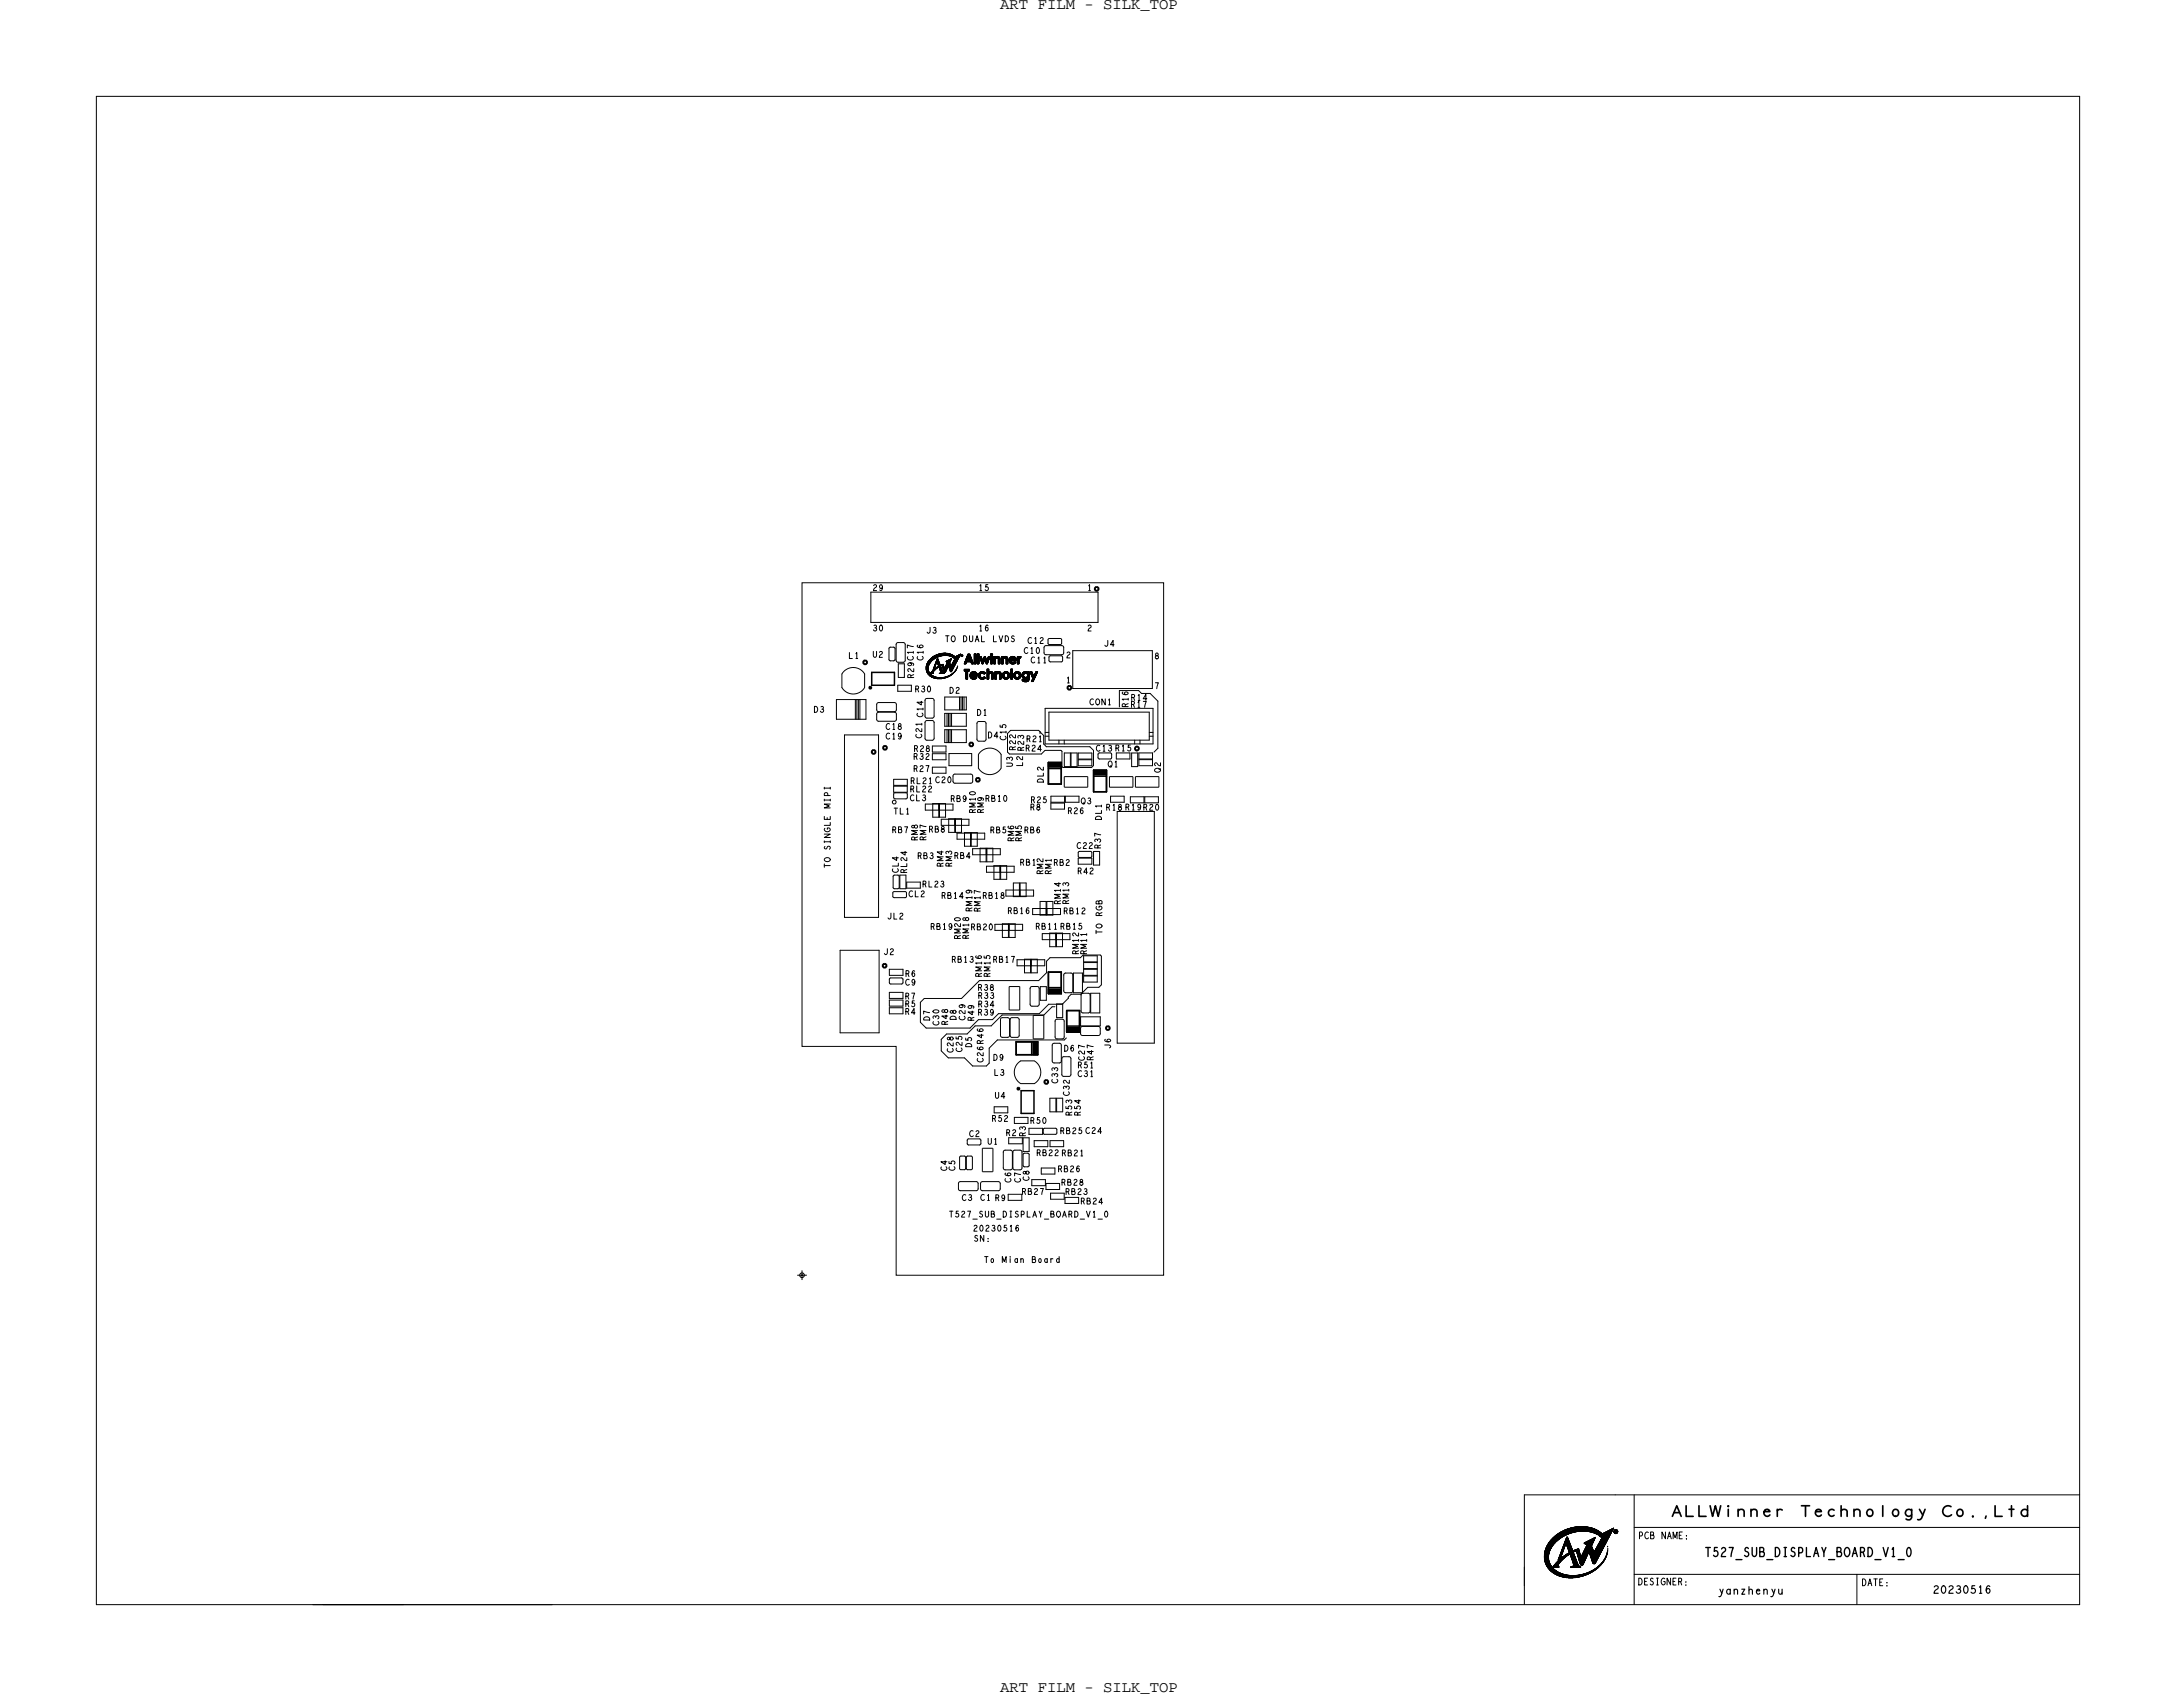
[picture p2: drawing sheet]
<svg xmlns="http://www.w3.org/2000/svg" width="287mm" height="225mm" viewBox="0 0 287 225" stroke-linecap="round" stroke-linejoin="round" font-family="sans-serif">
<defs><g id="words">
<g font-size="2.4">
<text x="220.7" y="200.3">ALLWinner</text>
<text x="237.9" y="200.3">Technology</text>
<text x="256.9" y="200.3">Co.,Ltd</text>
</g>
<g font-size="2.1">
<text x="132.1" y="1.2">ART FILM - SILK_TOP</text>
<text x="132.1" y="223.4">ART FILM - SILK_TOP</text>
</g>
<text font-size="2" x="225.2" y="205.6">T527_SUB_DISPLAY_BOARD_V1_0</text>
<g font-size="1.7">
<text x="226.9" y="210.5">yanzhenyu</text>
<text x="255.3" y="210.4">20230516</text>
</g>
<g font-size="1.5">
<text x="216.4" y="203.2">PCB NAME:</text>
<text x="216.3" y="209.3">DESIGNER:</text>
<text x="245.9" y="209.4">DATE:</text>
</g>
<g font-size="1.3">
<text x="115.3" y="78">29</text>
<text x="115.3" y="83.3">30</text>
<text x="122.3" y="83.6">J3</text>
<text x="129.2" y="78">15</text>
<text x="129.2" y="83.3">16</text>
<text x="143.6" y="78">1</text>
<text x="143.6" y="83.3">2</text>
<text x="112.1" y="87">L1</text>
<text x="115.2" y="86.8">U2</text>
<text x="120.7" y="89.6" transform="rotate(-90 120.7 89.6)">R29C17</text>
<text x="121.9" y="87.2" transform="rotate(-90 121.9 87.2)">C16</text>
<text x="124.8" y="84.8">TO DUAL LVDS</text>
<text x="135.2" y="86.3">C10</text>
<text x="135.7" y="85">C12</text>
<text x="136.1" y="87.6">C11</text>
<text x="140.8" y="86.9">2</text>
<text x="145.8" y="85.4">J4</text>
<text x="152.5" y="87">8</text>
<text x="107.5" y="94.1">D3</text>
<text x="120.8" y="91.4">R30</text>
<text x="125.4" y="91.6">D2</text>
<text x="129" y="94.5">D1</text>
<text x="140.8" y="90.2">1</text>
<text x="143.9" y="93.1">CON1</text>
<text x="149" y="93.4" transform="rotate(-90 149 93.4)">R16</text>
<text x="149.3" y="93.4">R17</text>
<text x="149.4" y="92.5">R14</text>
<text x="152.5" y="91">7</text>
<text x="117" y="96.3">C18</text>
<text x="117" y="97.6">C19</text>
<text x="120.6" y="100.3">R32</text>
<text x="120.6" y="101.9">R27</text>
<text x="120.7" y="99.3">R28</text>
<text x="121.7" y="97.5" transform="rotate(-90 121.7 97.5)">C21 C14</text>
<text x="130.5" y="97.5">D4</text>
<text x="132.9" y="97.8" transform="rotate(-90 132.9 97.8)">C15</text>
<text x="133.7" y="101.3" transform="rotate(-90 133.7 101.3)">U3</text>
<text x="134.1" y="99.1" transform="rotate(-90 134.1 99.1)">R22</text>
<text x="135" y="101.2" transform="rotate(-90 135 101.2)">L2</text>
<text x="135.2" y="99.2" transform="rotate(-90 135.2 99.2)">R23</text>
<text x="135.4" y="99.2">R24</text>
<text x="135.5" y="98">R21</text>
<text x="144.7" y="99.2">C13 R15</text>
<text x="146.3" y="101.3">Q1</text>
<text x="118" y="107.5">TL1</text>
<text x="120.2" y="105.8">CL3</text>
<text x="120.2" y="104.6">RL22</text>
<text x="120.2" y="103.5">RL21 C20</text>
<text x="125.5" y="105.9">RB9</text>
<text x="128.8" y="107.4" transform="rotate(-90 128.8 107.4)">RM10</text>
<text x="129.9" y="107.4" transform="rotate(-90 129.9 107.4)">RM9</text>
<text x="130.1" y="105.8">RB10</text>
<text x="136.1" y="107">R8</text>
<text x="136.1" y="106">R25</text>
<text x="137.8" y="103.4" transform="rotate(-90 137.8 103.4)">DL2</text>
<text x="141" y="107.5">R26</text>
<text x="142.8" y="106.2">Q3</text>
<text x="146" y="107">R18 R19R20</text>
<text x="153.2" y="102" transform="rotate(-90 153.2 102)">Q2</text>
<text x="117.8" y="110">RB7</text>
<text x="121.2" y="113.4">RB3</text>
<text x="121.2" y="111" transform="rotate(-90 121.2 111)">RM8</text>
<text x="122.3" y="111" transform="rotate(-90 122.3 111)">RM7</text>
<text x="122.7" y="109.9">RB8</text>
<text x="126" y="113.4">RB4</text>
<text x="130.8" y="110">RB5</text>
<text x="133.9" y="111.1" transform="rotate(-90 133.9 111.1)">RM6</text>
<text x="134.9" y="111.1" transform="rotate(-90 134.9 111.1)">RM5</text>
<text x="135.3" y="110">RB6</text>
<text x="142.2" y="112.1">C22</text>
<text x="145.4" y="112.1" transform="rotate(-90 145.4 112.1)">R37</text>
<text x="145.5" y="108.3" transform="rotate(-90 145.5 108.3)">DL1</text>
<text x="109.6" y="114.6" transform="rotate(-90 109.6 114.6)">TO SINGLE MIPI</text>
<text x="118.6" y="115.3" transform="rotate(-90 118.6 115.3)">CL4</text>
<text x="119.7" y="115.3" transform="rotate(-90 119.7 115.3)">RL24</text>
<text x="120" y="118.4">CL2</text>
<text x="121.8" y="117.2">RL23</text>
<text x="124.3" y="118.7">RB14</text>
<text x="124.5" y="114.5" transform="rotate(-90 124.5 114.5)">RM4</text>
<text x="125.7" y="114.5" transform="rotate(-90 125.7 114.5)">RM3</text>
<text x="129.8" y="118.7">RB18</text>
<text x="134.7" y="114.3">RB1</text>
<text x="137.7" y="115.5" transform="rotate(-90 137.7 115.5)">RM2</text>
<text x="138.8" y="115.5" transform="rotate(-90 138.8 115.5)">RM1</text>
<text x="139.1" y="114.3">RB2</text>
<text x="140" y="119.4" transform="rotate(-90 140 119.4)">RM14</text>
<text x="141.1" y="119.4" transform="rotate(-90 141.1 119.4)">RM13</text>
<text x="142.3" y="115.4">R42</text>
<text x="117.2" y="121.4">JL2</text>
<text x="122.9" y="122.8">RB19</text>
<text x="126.8" y="124" transform="rotate(-90 126.8 124)">RM20</text>
<text x="127.9" y="124" transform="rotate(-90 127.9 124)">RM18</text>
<text x="128.2" y="122.8">RB20</text>
<text x="128.4" y="120.4" transform="rotate(-90 128.4 120.4)">RM19</text>
<text x="129.4" y="120.4" transform="rotate(-90 129.4 120.4)">RM17</text>
<text x="133.1" y="120.7">RB16</text>
<text x="136.8" y="122.7">RB11 RB15</text>
<text x="140.4" y="120.7">RB12</text>
<text x="145.5" y="123.4" transform="rotate(-90 145.5 123.4)">TO RGB</text>
<text x="116.7" y="126.1">J2</text>
<text x="119.5" y="132">R7</text>
<text x="119.5" y="129">R6</text>
<text x="119.5" y="130.1">C9</text>
<text x="125.7" y="127.1">RB13</text>
<text x="129.1" y="130.8">R38</text>
<text x="129.2" y="131.9">R33</text>
<text x="129.6" y="129" transform="rotate(-90 129.6 129)">RM16</text>
<text x="130.7" y="129" transform="rotate(-90 130.7 129)">RM15</text>
<text x="131.1" y="127.1">RB17</text>
<text x="142.4" y="126.1" transform="rotate(-90 142.4 126.1)">RM12</text>
<text x="143.5" y="126.1" transform="rotate(-90 143.5 126.1)">RM11</text>
<text x="119.5" y="133">R5</text>
<text x="119.5" y="134">R4</text>
<text x="122.8" y="134.8" transform="rotate(-90 122.8 134.8)">D7</text>
<text x="124" y="135.4" transform="rotate(-90 124 135.4)">C30</text>
<text x="125.2" y="135.4" transform="rotate(-90 125.2 135.4)">R48</text>
<text x="126.2" y="134.7" transform="rotate(-90 126.2 134.7)">D8</text>
<text x="127.4" y="134.8" transform="rotate(-90 127.4 134.8)">C29</text>
<text x="128.6" y="134.9" transform="rotate(-90 128.6 134.9)">R49</text>
<text x="129.1" y="134.1">R39</text>
<text x="129.2" y="133">R34</text>
<text x="125.9" y="139" transform="rotate(-90 125.9 139)">C28</text>
<text x="127" y="138.9" transform="rotate(-90 127 138.9)">C25</text>
<text x="128.3" y="138.3" transform="rotate(-90 128.3 138.3)">D5</text>
<text x="129.8" y="140.3" transform="rotate(-90 129.8 140.3)">C26R46</text>
<text x="131.2" y="140">D9</text>
<text x="131.3" y="142">L3</text>
<text x="139.7" y="143.1" transform="rotate(-90 139.7 143.1)">C33</text>
<text x="140.5" y="138.8">D6</text>
<text x="142.3" y="141.1">R51</text>
<text x="142.3" y="142.2">C31</text>
<text x="143.2" y="140.1" transform="rotate(-90 143.2 140.1)">C27</text>
<text x="144.4" y="140.1" transform="rotate(-90 144.4 140.1)">R47</text>
<text x="146.7" y="138.5" transform="rotate(-90 146.7 138.5)">J6</text>
<text x="131" y="148.1">R52</text>
<text x="131.4" y="145.1">U4</text>
<text x="132.8" y="150">R2</text>
<text x="136" y="148.4">R50</text>
<text x="140" y="149.7">RB25 C24</text>
<text x="141.2" y="144.7" transform="rotate(-90 141.2 144.7)">C32</text>
<text x="141.5" y="147.4" transform="rotate(-90 141.5 147.4)">R53</text>
<text x="142.7" y="147.4" transform="rotate(-90 142.7 147.4)">R54</text>
<text x="125" y="154.6" transform="rotate(-90 125 154.6)">C4</text>
<text x="126.1" y="154.6" transform="rotate(-90 126.1 154.6)">C5</text>
<text x="128" y="150.1">C2</text>
<text x="130.4" y="151.1">U1</text>
<text x="135.4" y="150.1" transform="rotate(-90 135.4 150.1)">R3</text>
<text x="135.9" y="155.9" transform="rotate(-90 135.9 155.9)">C8</text>
<text x="136.9" y="152.6">RB22 RB21</text>
<text x="139.7" y="154.8">RB26</text>
<text x="125.3" y="160.7">T527_SUB_DISPLAY_BOARD_V1_0</text>
<text x="127" y="158.6">C3</text>
<text x="129.5" y="158.5">C1 R9</text>
<text x="133.5" y="156.2" transform="rotate(-90 133.5 156.2)">C6</text>
<text x="134.8" y="156.2" transform="rotate(-90 134.8 156.2)">C7</text>
<text x="134.9" y="157.8">RB27</text>
<text x="140.1" y="156.5">RB28</text>
<text x="140.7" y="157.8">RB23</text>
<text x="142.7" y="159">RB24</text>
<text x="128.5" y="162.6">20230516</text>
<text x="128.6" y="163.9">SN:</text>
<text x="130" y="166.7">To Mian Board</text>
</g>
</g></defs>
<!-- layer: Board Outline -->
<g fill="none" stroke="#000" stroke-width=".13">
<path d="M12.7 12.7h261.9zM12.7 12.7v199.2zM274.6 12.7v199.2zM105.9 77h47.8v91.4h-35.4v-30.2h-12.4zM122.3 88.4h.1M122.3 88.3h.1M122.3 88.2h.1M122.3 88.1h.1M122.3 88h.1M122.3 88.6h.1M122.3 88.5h.1M122.3 87.9h.1"/>
<path d="M122.3 87.8h.1M122.4 88.7h.1M122.4 88.6h.1M122.4 88.5h.1M122.4 88.4h.1M122.4 88.3h.1M122.4 88.2h.1M122.4 88.1h.1M122.4 88h.1M122.4 87.9h.1M122.4 87.8h.1M122.4 88.8h.1"/>
<path d="M122.4 87.7h.1M122.4 87.6h.1M122.5 88.9h.1M122.5 88.8h.1M122.5 88.7h.1M122.5 88.6h.1M122.5 88.5h.1M122.5 88.4h.1M122.5 88.3h.1M122.5 88.2h.1M122.5 88.1h.1M122.5 88h.1"/>
<path d="M122.5 87.9h.1M122.5 87.8h.1M122.5 87.7h.1M122.5 87.6h.1M122.5 87.5h.1M122.5 89h.1M122.6 89h.1M122.6 88.9h.1M122.6 88.8h.1M122.6 88.7h.1M122.6 88.6h.1M122.6 88.5h.1"/>
<path d="M122.6 88.4h.1M122.6 88.3h.1M122.6 88.2h.1M122.6 88.1h.1M122.6 88h.1M122.6 87.9h.1M122.6 87.8h.1M122.6 87.7h.1M122.6 87.6h.1M122.6 87.5h.1M122.6 87.4h.1M122.6 89.1h.1"/>
<path d="M122.6 87.3h.1M122.7 89.1h.1M122.7 89h.1M122.7 88.9h.1M122.7 88.8h.1M122.7 88.7h.1M122.7 87.8h.1M122.7 87.7h.1M122.7 87.6h.1M122.7 87.5h.1M122.7 87.4h.1M122.7 87.3h.1"/>
<path d="M122.7 87.2h.1M122.7 89.2h.1M122.8 89.2h.1M122.8 89.1h.1M122.8 89h.1M122.8 88.9h.1M122.8 87.6h.1M122.8 87.5h.1M122.8 87.4h.1M122.8 87.3h.1M122.8 87.2h.1M122.8 87.1h.1"/>
<path d="M122.8 89.3h.1M122.9 89.2h.1M122.9 89.1h.1M122.9 89h.1M122.9 88.9h.1M122.9 87.5h.1M122.9 87.4h.1M122.9 87.3h.1M122.9 87.2h.1M122.9 87.1h.1M122.9 87h.1M122.9 89.3h.1"/>
<path d="M122.9 89.4h.1M123 89.2h.1M123 89.1h.1M123 89h.1M123 88.9h.1M123 88.8h.1M123 87.4h.1M123 87.3h.1M123 87.2h.1M123 87.1h.1M123 87h.1M123 86.9h.1"/>
<path d="M123 89.4h.1M123 89.3h.1M123 88.7h.1M123.1 89.2h.1M123.1 89h.1M123.1 88.9h.1M123.1 88.8h.1M123.1 88.7h.1M123.1 87.2h.1M123.1 87.1h.1M123.1 87h.1M123.1 86.9h.1"/>
<path d="M123.1 89.4h.1M123.1 89.3h.1M123.1 86.8h.1M123.1 88.6h.1M123.1 89.5h.1M123.2 89h.1M123.2 88.9h.1M123.2 88.8h.1M123.2 88.7h.1M123.2 88.6h.1M123.2 87.2h.1M123.2 87.1h.1"/>
<path d="M123.2 87h.1M123.2 86.9h.1M123.2 86.8h.1M123.2 89.5h.1M123.2 89.4h.1M123.2 89.3h.1M123.2 88.5h.1M123.2 88.4h.1M123.2 86.7h.1M123.3 88.7h.1M123.3 88.6h.1M123.3 88.5h.1"/>
<path d="M123.3 88.4h.1M123.3 88.3h.1M123.3 87.1h.1M123.3 87h.1M123.3 86.9h.1M123.3 86.8h.1M123.3 86.7h.1M123.3 89.5h.1M123.3 89.4h.1M123.3 89.3h.1M123.3 88.2h.1M123.3 88.1h.1"/>
<path d="M123.4 88.6h.1M123.4 88.5h.1M123.4 88.4h.1M123.4 88.3h.1M123.4 88.2h.1M123.4 88.1h.1M123.4 88h.1M123.4 87h.1M123.4 86.9h.1M123.4 86.8h.1M123.4 86.7h.1M123.4 89.6h.1"/>
<path d="M123.4 89.5h.1M123.4 89.4h.1M123.4 86.6h.1M123.4 87.9h.1M123.4 87.8h.1M123.5 88.5h.1M123.5 88.4h.1M123.5 88.3h.1M123.5 88h.1M123.5 87.9h.1M123.5 87.8h.1M123.5 86.9h.1"/>
<path d="M123.5 86.8h.1M123.5 86.7h.1M123.5 86.6h.1M123.5 89.6h.1M123.5 89.5h.1M123.5 89.4h.1M123.5 87.7h.1M123.5 87.6h.1M123.6 88.4h.1M123.6 88.3h.1M123.6 88.2h.1M123.6 87.8h.1"/>
<path d="M123.6 87.7h.1M123.6 87.6h.1M123.6 87.5h.1M123.6 86.9h.1M123.6 86.8h.1M123.6 86.7h.1M123.6 86.6h.1M123.6 89.6h.1M123.6 89.5h.1M123.6 87.4h.1M123.6 86.5h.1M123.6 87.3h.1"/>
<path d="M123.7 88.3h.1M123.7 88.2h.1M123.7 87.5h.1M123.7 87.4h.1M123.7 87.3h.1M123.7 87.2h.1M123.7 86.8h.1M123.7 86.7h.1M123.7 86.6h.1M123.7 86.5h.1M123.7 89.6h.1M123.7 89.5h.1"/>
<path d="M123.7 87.1h.1M123.7 88.1h.1M123.7 87h.1M123.8 88.2h.1M123.8 88.1h.1M123.8 87.5h.1M123.8 87.4h.1M123.8 87.3h.1M123.8 87.2h.1M123.8 87.1h.1M123.8 87h.1M123.8 86.8h.1"/>
<path d="M123.8 86.7h.1M123.8 86.6h.1M123.8 86.5h.1M123.8 89.6h.1M123.8 89.5h.1M123.8 87.6h.1M123.8 87.7h.1M123.8 86.4h.1M123.9 88.1h.1M123.9 88h.1M123.9 87.8h.1M123.9 87.7h.1"/>
<path d="M123.9 87.6h.1M123.9 87.5h.1M123.9 87.4h.1M123.9 87.3h.1M123.9 87.2h.1M123.9 87.1h.1M123.9 86.7h.1M123.9 86.6h.1M123.9 86.5h.1M123.9 86.4h.1M123.9 89.6h.1M123.9 89.5h.1"/>
<path d="M123.9 87.9h.1M124 88.1h.1M124 88h.1M124 87.9h.1M124 87.8h.1M124 87.7h.1M124 87.6h.1M124 87.5h.1M124 87.4h.1M124 86.7h.1M124 86.6h.1M124 86.5h.1"/>
<path d="M124 86.4h.1M124 89.6h.1M124 89.5h.1M124 89h.1M124 88.2h.1M124.1 89h.1M124.1 88.3h.1M124.1 88.2h.1M124.1 88.1h.1M124.1 88h.1M124.1 87.9h.1M124.1 87.8h.1"/>
<path d="M124.1 87.7h.1M124.1 87.6h.1M124.1 86.7h.1M124.1 86.6h.1M124.1 86.5h.1M124.1 86.4h.1M124.1 89.6h.1M124.1 89.5h.1M124.1 88.9h.1M124.1 88.4h.1M124.1 88.5h.1M124.2 89h.1"/>
<path d="M124.2 88.9h.1M124.2 88.6h.1M124.2 88.5h.1M124.2 88.4h.1M124.2 88.3h.1M124.2 88.2h.1M124.2 88.1h.1M124.2 88h.1M124.2 87.9h.1M124.2 86.7h.1M124.2 86.6h.1M124.2 86.5h.1"/>
<path d="M124.2 86.4h.1M124.2 89.6h.1M124.2 89.5h.1M124.2 88.7h.1M124.2 86.3h.1M124.2 88.8h.1M124.3 89h.1M124.3 88.9h.1M124.3 88.8h.1M124.3 88.7h.1M124.3 88.6h.1M124.3 88.5h.1"/>
<path d="M124.3 88.4h.1M124.3 88.3h.1M124.3 88.2h.1M124.3 88.1h.1M124.3 87.9h.1M124.3 86.6h.1M124.3 86.5h.1M124.3 86.4h.1M124.3 86.3h.1M124.3 89.6h.1M124.3 89.5h.1M124.3 87.8h.1"/>
<path d="M124.4 89h.1M124.4 88.9h.1M124.4 88.8h.1M124.4 88.7h.1M124.4 88.6h.1M124.4 88.5h.1M124.4 88.4h.1M124.4 87.9h.1M124.4 87.8h.1M124.4 86.6h.1M124.4 86.5h.1M124.4 86.4h.1"/>
<path d="M124.4 86.3h.1M124.4 89.6h.1M124.4 89.5h.1M124.4 88h.1M124.5 89h.1M124.5 88.9h.1M124.5 88.8h.1M124.5 88.7h.1M124.5 88.1h.1M124.5 88h.1M124.5 87.9h.1M124.5 87.8h.1"/>
<path d="M124.5 86.6h.1M124.5 86.5h.1M124.5 86.4h.1M124.5 86.3h.1M124.5 89.6h.1M124.5 89.5h.1M124.5 88.2h.1M124.5 88.3h.1M124.6 89h.1M124.6 88.9h.1M124.6 88.4h.1M124.6 88.3h.1"/>
<path d="M124.6 88.2h.1M124.6 88.1h.1M124.6 88h.1M124.6 87.9h.1M124.6 87.8h.1M124.6 86.6h.1M124.6 86.5h.1M124.6 86.4h.1M124.6 86.3h.1M124.6 89.6h.1M124.6 89.5h.1M124.6 88.5h.1"/>
<path d="M124.6 88.6h.1M124.6 88.7h.1M124.7 89h.1M124.7 88.9h.1M124.7 88.7h.1M124.7 88.6h.1M124.7 88.5h.1M124.7 88.4h.1M124.7 88.3h.1M124.7 88.2h.1M124.7 86.6h.1M124.7 86.5h.1"/>
<path d="M124.7 86.4h.1M124.7 86.3h.1M124.7 89.6h.1M124.7 89.5h.1M124.7 88.8h.1M124.8 88.8h.1M124.8 88.7h.1M124.8 88.6h.1M124.8 88.5h.1M124.8 88.4h.1M124.8 88.3h.1M124.8 88.2h.1"/>
<path d="M124.8 86.6h.1M124.8 86.5h.1M124.8 86.4h.1M124.8 86.3h.1M124.8 89.5h.1M124.8 88.1h.1M124.8 89.4h.1M124.8 88h.1M124.9 88.7h.1M124.9 88.6h.1M124.9 88.5h.1M124.9 88.4h.1"/>
<path d="M124.9 88.3h.1M124.9 88.2h.1M124.9 88.1h.1M124.9 88h.1M124.9 86.6h.1M124.9 86.5h.1M124.9 86.4h.1M124.9 86.3h.1M124.9 89.5h.1M124.9 89.4h.1M124.9 87.9h.1M124.9 87.4h.1"/>
<path d="M124.9 87.8h.1M125 88.5h.1M125 88.4h.1M125 88.3h.1M125 88.2h.1M125 88.1h.1M125 88h.1M125 87.9h.1M125 87.8h.1M125 87.4h.1M125 86.6h.1M125 86.5h.1"/>
<path d="M125 86.4h.1M125 86.3h.1M125 89.5h.1M125 89.4h.1M125 87.7h.1M125 87.3h.1M125 87.6h.1M125 87.5h.1M125.1 88.3h.1M125.1 88.2h.1M125.1 88.1h.1M125.1 88h.1"/>
<path d="M125.1 87.9h.1M125.1 87.8h.1M125.1 87.7h.1M125.1 87.6h.1M125.1 87.5h.1M125.1 87.4h.1M125.1 87.3h.1M125.1 86.6h.1M125.1 86.5h.1M125.1 86.4h.1M125.1 86.3h.1M125.1 89.4h.1"/>
<path d="M125.1 87.2h.1M125.1 89.3h.1M125.2 88.1h.1M125.2 88h.1M125.2 87.9h.1M125.2 87.8h.1M125.2 87.7h.1M125.2 87.6h.1M125.2 87.5h.1M125.2 87.4h.1M125.2 87.3h.1M125.2 87.2h.1"/>
<path d="M125.2 86.6h.1M125.2 86.5h.1M125.2 86.4h.1M125.2 86.3h.1M125.2 89.4h.1M125.2 89.3h.1M125.3 88h.1M125.3 87.9h.1M125.3 87.8h.1M125.3 87.7h.1M125.3 87.6h.1M125.3 87.5h.1"/>
<path d="M125.3 87.4h.1M125.3 87.3h.1M125.3 87.2h.1M125.3 86.6h.1M125.3 86.5h.1M125.3 86.4h.1M125.3 89.4h.1M125.3 89.3h.1M125.3 88.1h.1M125.3 88.2h.1M125.3 87.1h.1M125.4 88.3h.1"/>
<path d="M125.4 88.2h.1M125.4 88.1h.1M125.4 88h.1M125.4 87.9h.1M125.4 87.8h.1M125.4 87.7h.1M125.4 87.6h.1M125.4 87.5h.1M125.4 87.4h.1M125.4 87.3h.1M125.4 87.2h.1M125.4 87.1h.1"/>
<path d="M125.4 86.6h.1M125.4 86.5h.1M125.4 86.4h.1M125.4 89.3h.1M125.4 89.2h.1M125.4 88.4h.1M125.4 88.5h.1M125.5 89.2h.1M125.5 88.6h.1M125.5 88.5h.1M125.5 88.4h.1M125.5 88.3h.1"/>
<path d="M125.5 88.2h.1M125.5 88.1h.1M125.5 88h.1M125.5 87.9h.1M125.5 87.8h.1M125.5 87.4h.1M125.5 87.3h.1M125.5 87.2h.1M125.5 87.1h.1M125.5 86.6h.1M125.5 86.5h.1M125.5 86.4h.1"/>
<path d="M125.5 88.7h.1M125.5 86.7h.1M125.5 89.1h.1M125.5 87h.1M125.6 89.2h.1M125.6 89.1h.1M125.6 88.7h.1M125.6 88.6h.1M125.6 88.5h.1M125.6 88.4h.1M125.6 88.3h.1M125.6 88.2h.1"/>
<path d="M125.6 88.1h.1M125.6 88h.1M125.6 87.1h.1M125.6 87h.1M125.6 86.7h.1M125.6 86.6h.1M125.6 86.5h.1M125.6 86.4h.1M125.6 87.9h.1M125.7 89.1h.1M125.7 88.7h.1M125.7 88.6h.1"/>
<path d="M125.7 88.5h.1M125.7 88.4h.1M125.7 88.3h.1M125.7 88.2h.1M125.7 88.1h.1M125.7 88h.1M125.7 87.9h.1M125.7 87.8h.1M125.7 87h.1M125.7 86.7h.1M125.7 86.6h.1M125.7 86.5h.1"/>
<path d="M125.7 89h.1M125.7 87.7h.1M125.8 89.1h.1M125.8 89h.1M125.8 88.5h.1M125.8 88.4h.1M125.8 88.3h.1M125.8 88.2h.1M125.8 88.1h.1M125.8 88h.1M125.8 87.9h.1M125.8 87.8h.1"/>
<path d="M125.8 87.7h.1M125.8 86.8h.1M125.8 86.7h.1M125.8 86.6h.1M125.8 86.5h.1M125.8 87.6h.1M125.8 88.9h.1M125.8 87.5h.1M125.9 89h.1M125.9 88.9h.1M125.9 88.3h.1M125.9 88.2h.1"/>
<path d="M125.9 88.1h.1M125.9 88h.1M125.9 87.9h.1M125.9 87.8h.1M125.9 87.7h.1M125.9 87.6h.1M125.9 87.5h.1M125.9 86.8h.1M125.9 86.7h.1M125.9 86.6h.1M125.9 87.4h.1M125.9 86.9h.1"/>
<path d="M125.9 87.3h.1M126 88.9h.1M126 88.8h.1M126 88.1h.1M126 88h.1M126 87.9h.1M126 87.8h.1M126 87.7h.1M126 87.6h.1M126 87.5h.1M126 87.4h.1M126 87.3h.1"/>
<path d="M126 86.9h.1M126 86.8h.1M126 86.7h.1M126 86.6h.1M126 87.2h.1M126 88.7h.1M126 87.1h.1M126.1 88.7h.1M126.1 87.9h.1M126.1 87.8h.1M126.1 87.7h.1M126.1 87.6h.1"/>
<path d="M126.1 87.5h.1M126.1 87.4h.1M126.1 87.3h.1M126.1 87.2h.1M126.1 87.1h.1M126.1 87h.1M126.1 86.9h.1M126.1 86.8h.1M126.1 88.6h.1M126.2 88.6h.1M126.2 87.7h.1M126.2 87.6h.1"/>
<path d="M126.2 87.5h.1M126.2 87.4h.1M126.2 87.3h.1M126.2 87.2h.1M126.2 87.1h.1M126.2 87h.1M126.2 86.9h.1M126.2 86.8h.1M126.2 86.7h.1M126.2 88.5h.1M126.3 88.5h.1M126.3 88.4h.1"/>
<path d="M126.3 87.5h.1M126.3 87.4h.1M126.3 87.3h.1M126.3 87.2h.1M126.3 87.1h.1M126.3 87h.1M126.3 86.9h.1M126.3 86.8h.1M126.3 86.7h.1M126.3 88.3h.1M126.4 88.3h.1M126.4 88.2h.1"/>
<path d="M126.4 87.3h.1M126.4 87.2h.1M126.4 87.1h.1M126.4 87h.1M126.4 86.9h.1M126.4 86.8h.1M126.4 86.7h.1M126.4 86.6h.1M126.4 88.1h.1M126.4 88h.1M126.5 87.1h.1M126.5 87h.1"/>
<path d="M126.5 86.9h.1M126.5 86.8h.1M126.5 86.7h.1M126.5 86.6h.1M126.6 86.9h.1M126.6 86.8h.1M126.6 86.7h.1M126.6 86.6h.1M126.6 86.5h.1M126.7 86.7h.1M126.7 86.6h.1M126.7 86.5h.1"/>
<path d="M126.8 86.5h.1M126.8 86.4h.1M126.9 86.7h.1M126.9 86.6h.1M126.9 86.5h.1M127 86.6h.1M127 86.5h.1M127 86.7h.1M127.1 86.7h.1M127.1 86.5h.1M127.1 86.6h.1M127.3 88.6h.1"/>
<path d="M127.3 88.5h.1M127.3 88.4h.1M127.3 87.7h.1M127.4 88.6h.1M127.4 88.5h.1M127.4 88.4h.1M127.4 87.7h.1M127.4 87.6h.1M127.4 87.5h.1M127.4 87.4h.1M127.5 88.6h.1M127.5 88.5h.1"/>
<path d="M127.5 88.4h.1M127.5 87.7h.1M127.5 87.6h.1M127.5 87.5h.1M127.5 87.4h.1M127.5 87.3h.1M127.5 87.2h.1M127.5 87.1h.1M127.6 89.2h.1M127.6 89.1h.1M127.6 89h.1M127.6 88.9h.1"/>
<path d="M127.6 88.8h.1M127.6 88.7h.1M127.6 88.6h.1M127.6 88.5h.1M127.6 88.4h.1M127.6 87.7h.1M127.6 87.6h.1M127.6 87.5h.1M127.6 87.4h.1M127.6 87.3h.1M127.6 87.2h.1M127.6 87.1h.1"/>
<path d="M127.6 87h.1M127.6 89.7h.1M127.6 89.6h.1M127.6 89.5h.1M127.6 89.4h.1M127.6 89.3h.1M127.6 86.9h.1M127.7 89.2h.1M127.7 89.1h.1M127.7 89h.1M127.7 88.9h.1M127.7 88.8h.1"/>
<path d="M127.7 88.7h.1M127.7 88.6h.1M127.7 88.5h.1M127.7 88.4h.1M127.7 87.4h.1M127.7 87.3h.1M127.7 87.2h.1M127.7 87.1h.1M127.7 87h.1M127.7 86.9h.1M127.7 86.8h.1M127.7 89.7h.1"/>
<path d="M127.7 89.6h.1M127.7 89.5h.1M127.7 89.4h.1M127.7 89.3h.1M127.7 86.7h.1M127.7 86.6h.1M127.8 89.2h.1M127.8 89.1h.1M127.8 89h.1M127.8 88.9h.1M127.8 88.8h.1M127.8 88.7h.1"/>
<path d="M127.8 88.6h.1M127.8 88.5h.1M127.8 88.4h.1M127.8 87.4h.1M127.8 87.3h.1M127.8 87.2h.1M127.8 87.1h.1M127.8 87h.1M127.8 86.9h.1M127.8 86.8h.1M127.8 86.7h.1M127.8 86.6h.1"/>
<path d="M127.8 86.5h.1M127.8 89.7h.1M127.8 89.6h.1M127.8 89.5h.1M127.8 89.4h.1M127.8 89.3h.1M127.8 86.4h.1M127.9 88.6h.1M127.9 88.5h.1M127.9 88.4h.1M127.9 87.4h.1M127.9 87.3h.1"/>
<path d="M127.9 87.2h.1M127.9 86.9h.1M127.9 86.8h.1M127.9 86.7h.1M127.9 86.6h.1M127.9 86.5h.1M127.9 86.4h.1M128 88.6h.1M128 88.5h.1M128 88.4h.1M128 87.4h.1M128 87.3h.1"/>
<path d="M128 87.2h.1M128 86.8h.1M128 86.7h.1M128 86.6h.1M128 86.5h.1M128 86.4h.1M128 86.9h.1M128 87h.1M128.1 87.4h.1M128.1 87.3h.1M128.1 87.2h.1M128.1 87.1h.1"/>
<path d="M128.1 87h.1M128.1 86.9h.1M128.1 86.8h.1M128.1 86.7h.1M128.1 86.6h.1M128.1 86.5h.1M128.1 89.2h.1M128.1 89.1h.1M128.1 89.4h.1M128.1 89.3h.1M128.1 89h.1M128.1 89.5h.1"/>
<path d="M128.2 89.2h.1M128.2 89.1h.1M128.2 89h.1M128.2 88.9h.1M128.2 87.4h.1M128.2 87.3h.1M128.2 87.2h.1M128.2 87.1h.1M128.2 87h.1M128.2 86.9h.1M128.2 86.8h.1M128.2 86.7h.1"/>
<path d="M128.2 89.5h.1M128.2 89.4h.1M128.2 89.3h.1M128.2 87.5h.1M128.2 89.6h.1M128.3 89.2h.1M128.3 89.1h.1M128.3 89h.1M128.3 88.9h.1M128.3 88.8h.1M128.3 87.6h.1M128.3 87.5h.1"/>
<path d="M128.3 87.4h.1M128.3 87.3h.1M128.3 87.2h.1M128.3 87.1h.1M128.3 87h.1M128.3 89.6h.1M128.3 89.5h.1M128.3 89.4h.1M128.3 89.3h.1M128.3 87.7h.1M128.3 89.7h.1M128.4 89.2h.1"/>
<path d="M128.4 89.1h.1M128.4 89h.1M128.4 88.9h.1M128.4 88.8h.1M128.4 87.7h.1M128.4 87.6h.1M128.4 87.5h.1M128.4 87.4h.1M128.4 87.3h.1M128.4 87.2h.1M128.4 89.7h.1M128.4 89.6h.1"/>
<path d="M128.4 89.5h.1M128.4 89.4h.1M128.4 89.3h.1M128.4 88.7h.1M128.5 89.2h.1M128.5 89.1h.1M128.5 88.9h.1M128.5 88.8h.1M128.5 88.7h.1M128.5 87.7h.1M128.5 87.6h.1M128.5 87.5h.1"/>
<path d="M128.5 89.7h.1M128.5 89.6h.1M128.5 89.5h.1M128.5 89.3h.1M128.6 89.2h.1M128.6 89.1h.1M128.6 88.9h.1M128.6 88.8h.1M128.6 88.7h.1M128.6 89.7h.1M128.6 89.6h.1M128.6 89.5h.1"/>
<path d="M128.6 89.3h.1M128.6 87.7h.1M128.6 87.6h.1M128.6 87.5h.1M128.6 87.4h.1M128.6 87.3h.1M128.6 87.2h.1M128.6 87.1h.1M128.6 87h.1M128.6 86.9h.1M128.6 86.8h.1M128.6 86.7h.1"/>
<path d="M128.6 86.6h.1M128.6 86.5h.1M128.6 86.4h.1M128.7 89.2h.1M128.7 89.1h.1M128.7 88.9h.1M128.7 88.8h.1M128.7 88.7h.1M128.7 87.7h.1M128.7 87.6h.1M128.7 87.5h.1M128.7 87.4h.1"/>
<path d="M128.7 87.3h.1M128.7 87.2h.1M128.7 87.1h.1M128.7 87h.1M128.7 86.9h.1M128.7 86.8h.1M128.7 86.7h.1M128.7 86.6h.1M128.7 86.5h.1M128.7 86.4h.1M128.7 89.7h.1M128.7 89.6h.1"/>
<path d="M128.7 89.5h.1M128.7 89.3h.1M128.7 89h.1M128.8 89.2h.1M128.8 89.1h.1M128.8 89h.1M128.8 88.9h.1M128.8 88.8h.1M128.8 87.7h.1M128.8 87.6h.1M128.8 87.5h.1M128.8 87.4h.1"/>
<path d="M128.8 87.3h.1M128.8 87.2h.1M128.8 87.1h.1M128.8 87h.1M128.8 86.9h.1M128.8 86.8h.1M128.8 86.7h.1M128.8 86.6h.1M128.8 86.5h.1M128.8 86.4h.1M128.8 89.7h.1M128.8 89.6h.1"/>
<path d="M128.8 89.5h.1M128.8 89.3h.1M128.8 89.4h.1M128.9 89.2h.1M128.9 89.1h.1M128.9 89h.1M128.9 88.9h.1M128.9 88.8h.1M128.9 87.7h.1M128.9 87.6h.1M128.9 87.5h.1M128.9 87.4h.1"/>
<path d="M128.9 87.3h.1M128.9 87.2h.1M128.9 87.1h.1M128.9 87h.1M128.9 86.9h.1M128.9 86.8h.1M128.9 86.7h.1M128.9 86.6h.1M128.9 86.5h.1M128.9 86.4h.1M128.9 89.6h.1M128.9 89.5h.1"/>
<path d="M128.9 89.3h.1M129 89.2h.1M129 89.1h.1M129 89h.1M129 88.9h.1M129 89.6h.1M129 89.5h.1M129 89.3h.1M129 87.7h.1M129 87.6h.1M129 87.5h.1M129 87.4h.1"/>
<path d="M129 87.3h.1M129 87.2h.1M129 87.1h.1M129 87h.1M129 86.9h.1M129 86.8h.1M129 86.7h.1M129 86.6h.1M129 86.5h.1M129 86.4h.1M129.1 89.2h.1M129.1 89.1h.1"/>
<path d="M129.1 87.7h.1M129.1 87.6h.1M129.1 87.5h.1M129.1 87.4h.1M129.1 87.3h.1M129.1 87.2h.1M129.1 87.1h.1M129.1 87h.1M129.1 86.9h.1M129.1 86.8h.1M129.1 86.7h.1M129.1 86.6h.1"/>
<path d="M129.1 86.5h.1M129.1 86.4h.1M129.1 89.3h.1M129.2 87.7h.1M129.2 87.6h.1M129.2 87.5h.1M129.2 87.4h.1M129.2 87.3h.1M129.2 87.2h.1M129.2 87.1h.1M129.2 87h.1M129.2 86.9h.1"/>
<path d="M129.2 86.8h.1M129.2 86.7h.1M129.2 86.6h.1M129.2 86.5h.1M129.2 86.4h.1M129.2 89.2h.1M129.2 89.1h.1M129.2 89.3h.1M129.2 89.4h.1M129.2 89h.1M129.3 89.2h.1M129.3 89.1h.1"/>
<path d="M129.3 89h.1M129.3 87.7h.1M129.3 87.6h.1M129.3 87.5h.1M129.3 87.4h.1M129.3 87.3h.1M129.3 87.2h.1M129.3 87.1h.1M129.3 87h.1M129.3 86.9h.1M129.3 86.8h.1M129.3 86.7h.1"/>
<path d="M129.3 86.6h.1M129.3 86.5h.1M129.3 86.4h.1M129.3 89.5h.1M129.3 89.4h.1M129.3 89.3h.1M129.3 88.9h.1M129.3 89.6h.1M129.4 89.2h.1M129.4 89.1h.1M129.4 89h.1M129.4 88.9h.1"/>
<path d="M129.4 86.8h.1M129.4 86.7h.1M129.4 89.6h.1M129.4 89.5h.1M129.4 89.4h.1M129.4 89.3h.1M129.4 88.8h.1M129.4 86.9h.1M129.4 87h.1M129.5 89h.1M129.5 88.9h.1M129.5 88.8h.1"/>
<path d="M129.5 87.1h.1M129.5 87h.1M129.5 86.9h.1M129.5 86.8h.1M129.5 86.7h.1M129.5 89.7h.1M129.5 89.6h.1M129.5 89.5h.1M129.5 89.4h.1M129.5 87.2h.1M129.5 88.7h.1M129.5 87.3h.1"/>
<path d="M129.6 89h.1M129.6 88.9h.1M129.6 88.8h.1M129.6 88.7h.1M129.6 87.4h.1M129.6 87.3h.1M129.6 87.2h.1M129.6 87.1h.1M129.6 87h.1M129.6 86.9h.1M129.6 86.8h.1M129.6 89.7h.1"/>
<path d="M129.6 89.6h.1M129.6 89.5h.1M129.6 87.5h.1M129.6 87.6h.1M129.7 88.9h.1M129.7 88.8h.1M129.7 88.7h.1M129.7 87.6h.1M129.7 87.5h.1M129.7 87.4h.1M129.7 87.3h.1M129.7 87.2h.1"/>
<path d="M129.7 87.1h.1M129.7 87h.1M129.7 89.7h.1M129.7 89.6h.1M129.7 89.5h.1M129.7 87.7h.1M129.8 88.9h.1M129.8 88.8h.1M129.8 88.7h.1M129.8 87.7h.1M129.8 87.6h.1M129.8 87.5h.1"/>
<path d="M129.8 87.4h.1M129.8 87.3h.1M129.8 89.7h.1M129.8 89.6h.1M129.8 89.5h.1M129.8 87.2h.1M129.8 87.1h.1M129.8 89h.1M129.9 89h.1M129.9 88.9h.1M129.9 88.8h.1M129.9 88.7h.1"/>
<path d="M129.9 87.6h.1M129.9 87.5h.1M129.9 87.4h.1M129.9 87.3h.1M129.9 87.2h.1M129.9 87.1h.1M129.9 87h.1M129.9 89.7h.1M129.9 89.6h.1M129.9 89.5h.1M129.9 86.9h.1M129.9 89.4h.1"/>
<path d="M129.9 86.8h.1M130 89h.1M130 88.9h.1M130 88.8h.1M130 87.3h.1M130 87.2h.1M130 87.1h.1M130 87h.1M130 86.9h.1M130 86.8h.1M130 86.7h.1M130 89.6h.1"/>
<path d="M130 89.5h.1M130 89.4h.1M130.1 89h.1M130.1 88.9h.1M130.1 87.2h.1M130.1 87.1h.1M130.1 87h.1M130.1 86.9h.1M130.1 86.8h.1M130.1 86.7h.1M130.1 89.6h.1M130.1 89.5h.1"/>
<path d="M130.1 87.3h.1M130.1 87.4h.1M130.2 87.5h.1M130.2 87.4h.1M130.2 87.3h.1M130.2 87.2h.1M130.2 87.1h.1M130.2 87h.1M130.2 86.9h.1M130.2 87.6h.1M130.2 87.7h.1M130.3 87.7h.1"/>
<path d="M130.3 87.6h.1M130.3 87.5h.1M130.3 87.4h.1M130.3 87.3h.1M130.3 87.2h.1M130.3 88.4h.1M130.3 89.7h.1M130.4 89.2h.1M130.4 89.1h.1M130.4 89h.1M130.4 88.9h.1M130.4 88.8h.1"/>
<path d="M130.4 88.7h.1M130.4 88.6h.1M130.4 88.5h.1M130.4 88.4h.1M130.4 87.7h.1M130.4 87.6h.1M130.4 87.5h.1M130.4 87.4h.1M130.4 87.3h.1M130.4 87.2h.1M130.4 89.7h.1M130.4 89.6h.1"/>
<path d="M130.4 89.5h.1M130.4 89.4h.1M130.4 89.3h.1M130.4 87.1h.1M130.4 87h.1M130.4 86.9h.1M130.5 89.2h.1M130.5 89.1h.1M130.5 89h.1M130.5 88.9h.1M130.5 88.8h.1M130.5 88.7h.1"/>
<path d="M130.5 88.6h.1M130.5 88.5h.1M130.5 88.4h.1M130.5 87.5h.1M130.5 87.4h.1M130.5 87.3h.1M130.5 87.2h.1M130.5 87.1h.1M130.5 87h.1M130.5 86.9h.1M130.5 89.7h.1M130.5 89.6h.1"/>
<path d="M130.5 89.5h.1M130.5 89.4h.1M130.5 89.3h.1M130.5 86.8h.1M130.5 86.7h.1M130.6 89.2h.1M130.6 89.1h.1M130.6 89h.1M130.6 88.9h.1M130.6 88.8h.1M130.6 88.7h.1M130.6 88.6h.1"/>
<path d="M130.6 88.5h.1M130.6 88.4h.1M130.6 87.2h.1M130.6 87.1h.1M130.6 87h.1M130.6 86.9h.1M130.6 86.8h.1M130.6 86.7h.1M130.6 89.7h.1M130.6 89.6h.1M130.6 89.5h.1M130.6 89.4h.1"/>
<path d="M130.6 89.3h.1M130.7 89h.1M130.7 88.9h.1M130.7 88.8h.1M130.7 86.9h.1M130.7 86.8h.1M130.7 86.7h.1M130.7 88.7h.1M130.8 88.9h.1M130.8 88.8h.1M130.8 88.7h.1M130.8 86.5h.1"/>
<path d="M130.8 86.4h.1M130.8 87.7h.1M130.8 87.6h.1M130.8 87.5h.1M130.8 87.4h.1M130.8 87.3h.1M130.8 87.2h.1M130.8 87.1h.1M130.8 87h.1M130.8 86.9h.1M130.8 86.8h.1M130.8 86.7h.1"/>
<path d="M130.8 86.6h.1M130.9 89h.1M130.9 88.9h.1M130.9 88.8h.1M130.9 88.7h.1M130.9 87.7h.1M130.9 87.6h.1M130.9 87.5h.1M130.9 87.4h.1M130.9 87.3h.1M130.9 87.2h.1M130.9 87.1h.1"/>
<path d="M130.9 87h.1M130.9 86.9h.1M130.9 86.8h.1M130.9 86.7h.1M130.9 86.6h.1M130.9 86.5h.1M130.9 86.4h.1M130.9 89.2h.1M130.9 89.1h.1M130.9 89.7h.1M130.9 89.6h.1M130.9 89.5h.1"/>
<path d="M130.9 89.4h.1M130.9 89.3h.1M131 89.2h.1M131 89.1h.1M131 89h.1M131 88.9h.1M131 88.8h.1M131 88.7h.1M131 87.7h.1M131 87.6h.1M131 87.5h.1M131 87.4h.1"/>
<path d="M131 87.3h.1M131 87.2h.1M131 87.1h.1M131 87h.1M131 86.9h.1M131 86.8h.1M131 86.7h.1M131 86.6h.1M131 86.5h.1M131 86.4h.1M131 89.7h.1M131 89.6h.1"/>
<path d="M131 89.5h.1M131 89.4h.1M131 89.3h.1M131.1 89.2h.1M131.1 89.1h.1M131.1 89h.1M131.1 88.9h.1M131.1 88.8h.1M131.1 86.5h.1M131.1 89.7h.1M131.1 89.6h.1M131.1 89.5h.1"/>
<path d="M131.1 89.4h.1M131.1 89.3h.1M131.2 87.7h.1M131.2 87.6h.1M131.2 87.5h.1M131.2 87.4h.1M131.2 87.3h.1M131.2 87.2h.1M131.2 87.1h.1M131.2 87h.1M131.2 86.9h.1M131.2 86.8h.1"/>
<path d="M131.2 86.7h.1M131.3 87.7h.1M131.3 87.6h.1M131.3 87.5h.1M131.3 87.4h.1M131.3 87.3h.1M131.3 87.2h.1M131.3 87.1h.1M131.3 87h.1M131.3 86.9h.1M131.3 86.8h.1M131.3 86.7h.1"/>
<path d="M131.4 89.2h.1M131.4 89.1h.1M131.4 89h.1M131.4 88.9h.1M131.4 88.8h.1M131.4 88.7h.1M131.4 87.7h.1M131.4 87.6h.1M131.4 87.5h.1M131.4 87.4h.1M131.4 87.3h.1M131.4 87.2h.1"/>
<path d="M131.4 87.1h.1M131.4 87h.1M131.4 86.9h.1M131.4 86.8h.1M131.4 86.7h.1M131.4 89.7h.1M131.4 89.6h.1M131.4 89.5h.1M131.4 89.4h.1M131.4 89.3h.1M131.5 89.2h.1M131.5 89.1h.1"/>
<path d="M131.5 89h.1M131.5 88.9h.1M131.5 88.8h.1M131.5 88.7h.1M131.5 87h.1M131.5 86.9h.1M131.5 86.8h.1M131.5 89.7h.1M131.5 89.6h.1M131.5 89.5h.1M131.5 89.4h.1M131.5 89.3h.1"/>
<path d="M131.6 89.2h.1M131.6 89.1h.1M131.6 89h.1M131.6 88.9h.1M131.6 88.8h.1M131.6 88.7h.1M131.6 86.9h.1M131.6 86.8h.1M131.6 89.7h.1M131.6 89.6h.1M131.6 89.5h.1M131.6 89.4h.1"/>
<path d="M131.6 89.3h.1M131.6 86.7h.1M131.7 89h.1M131.7 88.9h.1M131.7 88.8h.1M131.7 86.9h.1M131.7 86.8h.1M131.7 86.7h.1M131.7 88.7h.1M131.8 88.9h.1M131.8 88.8h.1M131.8 88.7h.1"/>
<path d="M131.8 87h.1M131.8 86.9h.1M131.8 86.8h.1M131.8 86.7h.1M131.8 87.7h.1M131.8 87.6h.1M131.8 87.5h.1M131.8 87.4h.1M131.8 87.3h.1M131.8 87.2h.1M131.8 87.1h.1M131.9 88.9h.1"/>
<path d="M131.9 88.8h.1M131.9 88.7h.1M131.9 87.7h.1M131.9 87.6h.1M131.9 87.5h.1M131.9 87.4h.1M131.9 87.3h.1M131.9 87.2h.1M131.9 87.1h.1M131.9 87h.1M131.9 86.9h.1M131.9 86.8h.1"/>
<path d="M131.9 89h.1M132 89.1h.1M132 89h.1M132 88.9h.1M132 88.8h.1M132 88.7h.1M132 87.7h.1M132 87.6h.1M132 87.5h.1M132 87.4h.1M132 87.3h.1M132 87.2h.1"/>
<path d="M132 87.1h.1M132 87h.1M132 86.9h.1M132 86.8h.1M132 89.2h.1M132 89.7h.1M132 89.6h.1M132 89.5h.1M132 89.4h.1M132 89.3h.1M132.1 89.2h.1M132.1 89.1h.1"/>
<path d="M132.1 89h.1M132.1 88.9h.1M132.1 88.8h.1M132.1 89.7h.1M132.1 89.6h.1M132.1 89.5h.1M132.1 89.4h.1M132.1 89.3h.1M132.2 89.2h.1M132.2 89.1h.1M132.2 89h.1M132.2 88.9h.1"/>
<path d="M132.2 89.7h.1M132.2 89.6h.1M132.2 89.5h.1M132.2 89.4h.1M132.2 89.3h.1M132.3 87.7h.1M132.3 87.6h.1M132.3 87.5h.1M132.3 87.4h.1M132.3 87.3h.1M132.3 87.2h.1M132.3 87.1h.1"/>
<path d="M132.3 87h.1M132.3 86.9h.1M132.3 86.8h.1M132.3 86.7h.1M132.4 89.2h.1M132.4 89.1h.1M132.4 87.7h.1M132.4 87.6h.1M132.4 87.5h.1M132.4 87.4h.1M132.4 87.3h.1M132.4 87.2h.1"/>
<path d="M132.4 87.1h.1M132.4 87h.1M132.4 86.9h.1M132.4 86.8h.1M132.4 86.7h.1M132.4 89.3h.1M132.4 89h.1M132.4 89.4h.1M132.4 89.5h.1M132.4 88.9h.1M132.5 89.2h.1M132.5 89.1h.1"/>
<path d="M132.5 89h.1M132.5 88.9h.1M132.5 87.7h.1M132.5 87.6h.1M132.5 87.5h.1M132.5 87.4h.1M132.5 87.3h.1M132.5 87.2h.1M132.5 87.1h.1M132.5 87h.1M132.5 86.9h.1M132.5 86.8h.1"/>
<path d="M132.5 86.7h.1M132.5 89.5h.1M132.5 89.4h.1M132.5 89.3h.1M132.5 89.6h.1M132.5 88.8h.1M132.6 89.2h.1M132.6 89.1h.1M132.6 89h.1M132.6 88.9h.1M132.6 88.8h.1M132.6 87h.1"/>
<path d="M132.6 86.9h.1M132.6 86.8h.1M132.6 89.6h.1M132.6 89.5h.1M132.6 89.4h.1M132.6 89.3h.1M132.6 89.7h.1M132.6 86.7h.1M132.7 89h.1M132.7 88.9h.1M132.7 88.8h.1M132.7 88.7h.1"/>
<path d="M132.7 86.9h.1M132.7 86.8h.1M132.7 86.7h.1M132.7 89.7h.1M132.7 89.6h.1M132.7 89.5h.1M132.7 89.4h.1M132.8 88.9h.1M132.8 88.8h.1M132.8 88.7h.1M132.8 86.9h.1M132.8 86.8h.1"/>
<path d="M132.8 86.7h.1M132.8 89.7h.1M132.8 89.6h.1M132.8 89.5h.1M132.8 87h.1M132.9 88.9h.1M132.9 88.8h.1M132.9 88.7h.1M132.9 87.7h.1M132.9 87.6h.1M132.9 87.5h.1M132.9 87.4h.1"/>
<path d="M132.9 87.3h.1M132.9 87.2h.1M132.9 87.1h.1M132.9 87h.1M132.9 86.9h.1M132.9 86.8h.1M132.9 86.7h.1M132.9 89.7h.1M132.9 89.6h.1M132.9 89.5h.1M132.9 89h.1M133 89h.1"/>
<path d="M133 88.9h.1M133 88.8h.1M133 88.7h.1M133 87.7h.1M133 87.6h.1M133 87.5h.1M133 87.4h.1M133 87.3h.1M133 87.2h.1M133 87.1h.1M133 87h.1M133 86.9h.1"/>
<path d="M133 86.8h.1M133 89.7h.1M133 89.6h.1M133 89.5h.1M133 89.4h.1M133 99.3l.3 .3zM133 96.9v2.4zM133.1 89.1h.1M133.1 89h.1M133.1 88.9h.1M133.1 88.8h.1M133.1 87.7h.1"/>
<path d="M133.1 87.6h.1M133.1 87.5h.1M133.1 87.4h.1M133.1 87.3h.1M133.1 87.2h.1M133.1 87.1h.1M133.1 87h.1M133.1 86.9h.1M133.1 89.6h.1M133.1 89.5h.1M133.1 89.4h.1M133.1 89.3h.1"/>
<path d="M133.1 89.2h.1M133.2 89.2h.1M133.2 89.1h.1M133.2 89h.1M133.2 88.9h.1M133.2 89.6h.1M133.2 89.5h.1M133.2 89.4h.1M133.2 89.3h.1M133.2 87.3h.1M133.2 87.2h.1M133.2 87.1h.1"/>
<path d="M133.3 89.2h.1M133.3 89.1h.1M133.3 89h.1M133.3 87.4h.1M133.3 87.3h.1M133.3 87.2h.1M133.3 87.1h.1M133.3 87h.1M133.3 89.4h.1M133.3 89.3h.1M133.3 87.5h.1M133.3 99.6h4.2z"/>
<path d="M133.3 86.9h.1M133.4 87.6h.1M133.4 87.5h.1M133.4 87.4h.1M133.4 87.3h.1M133.4 87.2h.1M133.4 87.1h.1M133.4 87h.1M133.4 86.9h.1M133.4 86.8h.1M133.5 96.5l-.5 .4zM133.5 96.5h3.7z"/>
<path d="M133.5 89.2h.1M133.5 89.1h.1M133.5 89h.1M133.5 88.9h.1M133.5 88.8h.1M133.5 88.7h.1M133.5 88.6h.1M133.5 88.5h.1M133.5 88.4h.1M133.5 87.6h.1M133.5 87.5h.1M133.5 87.4h.1"/>
<path d="M133.5 87.3h.1M133.5 87.2h.1M133.5 87.1h.1M133.5 87h.1M133.5 86.9h.1M133.5 86.8h.1M133.5 89.7h.1M133.5 89.6h.1M133.5 89.5h.1M133.5 89.4h.1M133.5 89.3h.1M133.5 87.7h.1"/>
<path d="M133.6 89.2h.1M133.6 89.1h.1M133.6 89h.1M133.6 88.9h.1M133.6 88.8h.1M133.6 88.7h.1M133.6 88.6h.1M133.6 88.5h.1M133.6 88.4h.1M133.6 87.7h.1M133.6 87.6h.1M133.6 87.5h.1"/>
<path d="M133.6 87.3h.1M133.6 87.2h.1M133.6 87.1h.1M133.6 86.9h.1M133.6 86.8h.1M133.6 86.7h.1M133.6 89.7h.1M133.6 89.6h.1M133.6 89.5h.1M133.6 89.4h.1M133.6 89.3h.1M133.7 89.2h.1"/>
<path d="M133.7 89.1h.1M133.7 89h.1M133.7 88.9h.1M133.7 88.8h.1M133.7 88.7h.1M133.7 88.6h.1M133.7 88.5h.1M133.7 88.4h.1M133.7 87.7h.1M133.7 87.6h.1M133.7 87.5h.1M133.7 87.3h.1"/>
<path d="M133.7 87.2h.1M133.7 87.1h.1M133.7 86.9h.1M133.7 86.8h.1M133.7 86.7h.1M133.7 89.7h.1M133.7 89.6h.1M133.7 89.5h.1M133.7 89.4h.1M133.7 89.3h.1M133.8 87.7h.1M133.8 87.6h.1"/>
<path d="M133.8 87.5h.1M133.8 87.3h.1M133.8 87.2h.1M133.8 87.1h.1M133.8 86.9h.1M133.8 86.8h.1M133.8 86.7h.1M133.9 89.2h.1M133.9 89.1h.1M133.9 87.7h.1M133.9 87.6h.1M133.9 87.5h.1"/>
<path d="M133.9 87.3h.1M133.9 87.2h.1M133.9 87.1h.1M133.9 86.9h.1M133.9 86.8h.1M133.9 86.7h.1M133.9 89.4h.1M133.9 89.3h.1M133.9 89h.1M133.9 89.5h.1M133.9 88.9h.1M133.9 87h.1"/>
<path d="M134 89.2h.1M134 89.1h.1M134 89h.1M134 88.9h.1M134 87.7h.1M134 87.6h.1M134 87.5h.1M134 87.4h.1M134 87.3h.1M134 87.2h.1M134 87.1h.1M134 87h.1"/>
<path d="M134 86.9h.1M134 86.8h.1M134 89.5h.1M134 89.4h.1M134 89.3h.1M134 89.6h.1M134 88.8h.1M134.1 89.2h.1M134.1 89.1h.1M134.1 89h.1M134.1 88.9h.1M134.1 88.8h.1"/>
<path d="M134.1 87.6h.1M134.1 87.5h.1M134.1 87.3h.1M134.1 87.2h.1M134.1 87.1h.1M134.1 87h.1M134.1 86.9h.1M134.1 86.8h.1M134.1 89.6h.1M134.1 89.5h.1M134.1 89.4h.1M134.1 89.3h.1"/>
<path d="M134.1 89.7h.1M134.2 89h.1M134.2 88.9h.1M134.2 88.8h.1M134.2 88.7h.1M134.2 87.3h.1M134.2 87.2h.1M134.2 87.1h.1M134.2 87h.1M134.2 89.7h.1M134.2 89.6h.1M134.2 89.5h.1"/>
<path d="M134.3 88.9h.1M134.3 88.8h.1M134.3 88.7h.1M134.3 89.7h.1M134.3 89.6h.1M134.3 89.5h.1M134.3 87.7h.1M134.3 87.6h.1M134.3 87.5h.1M134.3 87.4h.1M134.3 87.3h.1M134.3 87.2h.1"/>
<path d="M134.3 87.1h.1M134.3 87h.1M134.3 86.9h.1M134.3 86.8h.1M134.3 86.7h.1M134.4 88.9h.1M134.4 88.8h.1M134.4 88.7h.1M134.4 87.7h.1M134.4 87.6h.1M134.4 87.5h.1M134.4 87.4h.1"/>
<path d="M134.4 87.3h.1M134.4 87.2h.1M134.4 87.1h.1M134.4 87h.1M134.4 86.9h.1M134.4 86.8h.1M134.4 86.7h.1M134.4 89.7h.1M134.4 89.6h.1M134.4 89.5h.1M134.4 89h.1M134.5 89h.1"/>
<path d="M134.5 88.9h.1M134.5 88.8h.1M134.5 88.7h.1M134.5 87.7h.1M134.5 87.6h.1M134.5 87.5h.1M134.5 87.4h.1M134.5 87.3h.1M134.5 87.2h.1M134.5 87.1h.1M134.5 87h.1M134.5 86.9h.1"/>
<path d="M134.5 86.8h.1M134.5 86.7h.1M134.5 89.7h.1M134.5 89.6h.1M134.5 89.5h.1M134.5 89.4h.1M134.6 89.1h.1M134.6 89h.1M134.6 88.9h.1M134.6 88.8h.1M134.6 87h.1M134.6 86.9h.1"/>
<path d="M134.6 86.8h.1M134.6 89.6h.1M134.6 89.5h.1M134.6 89.4h.1M134.6 89.3h.1M134.6 89.2h.1M134.6 86.7h.1M134.7 89.2h.1M134.7 89.1h.1M134.7 89h.1M134.7 88.9h.1M134.7 86.9h.1"/>
<path d="M134.7 86.8h.1M134.7 86.7h.1M134.7 89.6h.1M134.7 89.5h.1M134.7 89.4h.1M134.7 89.3h.1M134.8 89.2h.1M134.8 89.1h.1M134.8 89h.1M134.8 86.9h.1M134.8 86.8h.1M134.8 86.7h.1"/>
<path d="M134.8 89.4h.1M134.8 89.3h.1M134.9 89.2h.1M134.9 89.1h.1M134.9 89.8h.1M134.9 89.3h.1M135 89.2h.1M135 89.1h.1M135 89h.1M135 89.8h.1M135 89.4h.1M135 89.3h.1"/>
<path d="M135 89.9h.1M135 88.9h.1M135 89.5h.1M135.1 89.2h.1M135.1 89.1h.1M135.1 89h.1M135.1 88.9h.1M135.1 89.9h.1M135.1 89.8h.1M135.1 89.6h.1M135.1 89.5h.1M135.1 89.4h.1"/>
<path d="M135.1 89.3h.1M135.1 88.8h.1M135.1 90h.1M135.2 89.2h.1M135.2 89.1h.1M135.2 89h.1M135.2 88.9h.1M135.2 88.8h.1M135.2 90h.1M135.2 89.9h.1M135.2 89.8h.1M135.2 89.6h.1"/>
<path d="M135.2 89.5h.1M135.2 89.4h.1M135.2 89.3h.1M135.2 88.7h.1M135.3 89h.1M135.3 88.9h.1M135.3 88.8h.1M135.3 88.7h.1M135.3 90h.1M135.3 89.9h.1M135.3 89.8h.1M135.3 89.7h.1"/>
<path d="M135.3 89.6h.1M135.3 89.5h.1M135.3 89.4h.1M135.4 88.9h.1M135.4 88.8h.1M135.4 88.7h.1M135.4 90h.1M135.4 89.9h.1M135.4 89.7h.1M135.4 89.6h.1M135.4 89.5h.1M135.5 88.9h.1"/>
<path d="M135.5 88.8h.1M135.5 88.7h.1M135.5 90h.1M135.5 89.9h.1M135.5 89.7h.1M135.5 89.6h.1M135.5 89.5h.1M135.5 89.8h.1M135.5 89h.1M135.6 89h.1M135.6 88.9h.1M135.6 88.8h.1"/>
<path d="M135.6 90h.1M135.6 89.9h.1M135.6 89.8h.1M135.6 89.6h.1M135.6 89.5h.1M135.6 89.4h.1M135.7 89.1h.1M135.7 89h.1M135.7 88.9h.1M135.7 90h.1M135.7 89.9h.1M135.7 89.8h.1"/>
<path d="M135.7 89.7h.1M135.7 89.6h.1M135.7 89.5h.1M135.7 89.4h.1M135.7 88.8h.1M135.7 89.3h.1M135.7 89.2h.1M135.7 88.7h.1M135.8 89.2h.1M135.8 89.1h.1M135.8 89h.1M135.8 88.9h.1"/>
<path d="M135.8 88.8h.1M135.8 88.7h.1M135.8 89.9h.1M135.8 89.8h.1M135.8 89.7h.1M135.8 89.6h.1M135.8 89.5h.1M135.8 89.4h.1M135.8 89.3h.1M135.9 89.2h.1M135.9 89.1h.1M135.9 89h.1"/>
<path d="M135.9 88.9h.1M135.9 88.8h.1M135.9 88.7h.1M135.9 89.8h.1M135.9 89.7h.1M135.9 89.6h.1M135.9 89.5h.1M135.9 89.4h.1M135.9 89.3h.1M136 88.8h.1M136 88.7h.1M136.1 88.9h.1"/>
<path d="M136.1 88.8h.1M136.1 88.7h.1M136.1 89h.1M136.1 89.1h.1M136.2 89.1h.1M136.2 89h.1M136.2 88.9h.1M136.2 88.8h.1M136.2 88.7h.1M136.2 89.2h.1M136.2 90h.1M136.2 89.9h.1"/>
<path d="M136.2 89.3h.1M136.3 89.2h.1M136.3 89.1h.1M136.3 89h.1M136.3 88.9h.1M136.3 88.8h.1M136.3 90h.1M136.3 89.9h.1M136.3 89.4h.1M136.3 89.3h.1M136.3 89.8h.1M136.3 89.7h.1"/>
<path d="M136.3 89.5h.1M136.4 89.2h.1M136.4 89.1h.1M136.4 90h.1M136.4 89.9h.1M136.4 89.8h.1M136.4 89.7h.1M136.4 89.6h.1M136.4 89.5h.1M136.4 89.4h.1M136.4 89.3h.1M136.5 89.9h.1"/>
<path d="M136.5 89.8h.1M136.5 89.7h.1M136.5 89.6h.1M136.5 89.5h.1M136.5 89.4h.1M136.5 89.3h.1M136.6 89.2h.1M136.6 89.7h.1M136.6 89.6h.1M136.6 89.5h.1M136.6 89.4h.1M136.6 89.3h.1"/>
<path d="M136.6 89.1h.1M136.6 89h.1M136.7 89.2h.1M136.7 89.1h.1M136.7 89h.1M136.7 89.5h.1M136.7 89.4h.1M136.7 89.3h.1M136.7 88.9h.1M136.8 89.2h.1M136.8 89.1h.1M136.8 89h.1"/>
<path d="M136.8 88.9h.1M136.8 88.8h.1M136.8 89.3h.1M136.8 88.7h.1M136.9 89.1h.1M136.9 89h.1M136.9 88.9h.1M136.9 88.8h.1M136.9 88.7h.1M137 88.9h.1M137 88.8h.1M137 88.7h.1"/>
<path d="M137.2 96.5l.1 .1zM137.3 96.6l.5 .5zM137.3 96.6v.3zM137.5 99.6l.5-.5zM137.8 98.3l.4 .3zM138 99.1h2.1zM138.2 98.6h5.7zM140.1 99.1l.1 .1zM140.2 99.2v2zM143.9 98.6l.5 .5zM144.4 99.1v2zM147.8 91.2h2.6z"/>
<path d="M147.8 91.2v2.2zM150.4 91.2l.3 .4zM151.9 91.6l1 1zM152.9 98.8l-.5 .5zM152.9 92.6v6.2zM140.2 101.2l.2 .2zM140.4 101.4h3.7zM144.1 101.4l.3-.3zM121.5 135l.8 .8zM121.5 132.4v2.6zM122 131.9l-.5 .5zM122 131.9h5z"/>
<path d="M122.3 135.8h5.8zM124.3 138.8l.9 .9zM124.3 137.3v1.5zM125 136.6h2.7zM125 136.6l-.7 .7zM125.2 139.7h2.2zM127.4 139.7l1 1.1zM128.1 135.8l1.1-1.1zM128.8 135.5h2.1zM128.8 135.5l-1.1 1.1zM129.2 134.7h1.9zM129.3 129.5l-2.3 2.4z"/>
<path d="M129.3 129.5h7.9zM130.6 138.4l1.1-1.1zM130.6 138.4v2zM131.1 134.7l.8-.8zM131.7 137.3h8.9zM131.9 133.9h5.3zM132.3 134l-1.4 1.5zM132.3 134h5.6zM137.2 133.9l1.3-1.3zM138.2 128.5l-1 1zM138.2 126.9v1.6zM138.5 132.6h1.8z"/>
<path d="M138.7 126.5l-.5 .4zM138.7 126.5h4zM138.9 133h.4zM138.9 133l-1 1zM140.3 132.6l.8-.8zM140.6 137.3l.2-.2zM141.1 131.7l.4-.4zM141.1 131.7v.1zM141.5 131.3h1.2zM142.7 131.3l.9-.9zM143 126.1l-.3 .4zM143 126.1h2.3z"/>
<path d="M143.6 130.4h1.5zM145.1 130.4l.3-.3zM145.3 126.1l.1 .2zM145.4 126.3v3.8zM128.4 140.8h1.9zM130.3 140.8l.3-.4zM201.3 197.4h12zM201.3 197.4v14.5zM213.3 197.4h61.3zM215.8 197.4v14.5zM12.7 211.9h261.9zM41.3 211.9h12z"/>
<path d="M42.6 211.9h30.4zM201.3 206.9v2.5zM203.9 205.6h.1M203.9 205.2h.1M203.9 205.3h.1M203.9 205.4h.1M203.9 205.5h.1M203.9 205.7h.1M203.9 205.8h.1M203.9 205.9h.1M204 205h.1M204 205.1h.1"/>
<path d="M204 205.2h.1M204 205.3h.1M204 205.4h.1M204 205.5h.1M204 205.6h.1M204 205.7h.1M204 205.8h.1M204 205.9h.1M204 206h.1M204 204.9h.1M204 206.1h.1M204 206.2h.1"/>
<path d="M204 204.8h.1M204 206.3h.1M204 206.4h.1M204.1 204.6h.1M204.1 204.7h.1M204.1 204.8h.1M204.1 204.9h.1M204.1 205h.1M204.1 205.1h.1M204.1 205.2h.1M204.1 205.3h.1M204.1 205.4h.1"/>
<path d="M204.1 205.5h.1M204.1 205.6h.1M204.1 205.7h.1M204.1 205.8h.1M204.1 205.9h.1M204.1 206h.1M204.1 206.1h.1M204.1 206.2h.1M204.1 206.3h.1M204.1 206.4h.1M204.1 206.5h.1M204.1 204.5h.1"/>
<path d="M204.1 206.6h.1M204.2 204.4h.1M204.2 204.5h.1M204.2 204.6h.1M204.2 204.7h.1M204.2 204.8h.1M204.2 204.9h.1M204.2 205h.1M204.2 205.1h.1M204.2 205.2h.1M204.2 205.3h.1M204.2 205.4h.1"/>
<path d="M204.2 205.5h.1M204.2 205.6h.1M204.2 205.7h.1M204.2 205.8h.1M204.2 205.9h.1M204.2 206h.1M204.2 206.1h.1M204.2 206.2h.1M204.2 206.3h.1M204.2 206.4h.1M204.2 206.5h.1M204.2 206.6h.1"/>
<path d="M204.2 206.7h.1M204.2 204.3h.1M204.2 206.8h.1M204.3 204.2h.1M204.3 204.3h.1M204.3 204.4h.1M204.3 204.5h.1M204.3 204.6h.1M204.3 204.7h.1M204.3 204.8h.1M204.3 204.9h.1M204.3 205h.1"/>
<path d="M204.3 205.1h.1M204.3 205.2h.1M204.3 205.3h.1M204.3 205.4h.1M204.3 205.5h.1M204.3 205.6h.1M204.3 205.7h.1M204.3 205.8h.1M204.3 205.9h.1M204.3 206h.1M204.3 206.1h.1M204.3 206.2h.1"/>
<path d="M204.3 206.3h.1M204.3 206.4h.1M204.3 206.5h.1M204.3 206.6h.1M204.3 206.7h.1M204.3 206.8h.1M204.3 206.9h.1M204.3 204.1h.1M204.4 204h.1M204.4 204.1h.1M204.4 204.2h.1M204.4 204.3h.1"/>
<path d="M204.4 204.4h.1M204.4 204.5h.1M204.4 204.6h.1M204.4 204.7h.1M204.4 204.8h.1M204.4 204.9h.1M204.4 205h.1M204.4 205.1h.1M204.4 205.2h.1M204.4 205.3h.1M204.4 205.4h.1M204.4 205.5h.1"/>
<path d="M204.4 205.6h.1M204.4 205.7h.1M204.4 205.8h.1M204.4 205.9h.1M204.4 206h.1M204.4 206.1h.1M204.4 206.2h.1M204.4 206.3h.1M204.4 206.4h.1M204.4 206.5h.1M204.4 206.6h.1M204.4 206.7h.1"/>
<path d="M204.4 206.8h.1M204.4 206.9h.1M204.4 207h.1M204.4 207.1h.1M204.4 203.9h.1M204.5 203.9h.1M204.5 204h.1M204.5 204.1h.1M204.5 204.2h.1M204.5 204.3h.1M204.5 204.4h.1M204.5 204.5h.1"/>
<path d="M204.5 204.6h.1M204.5 204.7h.1M204.5 204.8h.1M204.5 204.9h.1M204.5 205h.1M204.5 205.1h.1M204.5 205.2h.1M204.5 205.3h.1M204.5 205.4h.1M204.5 205.5h.1M204.5 205.6h.1M204.5 205.7h.1"/>
<path d="M204.5 205.8h.1M204.5 205.9h.1M204.5 206h.1M204.5 206.1h.1M204.5 206.2h.1M204.5 206.3h.1M204.5 206.4h.1M204.5 206.5h.1M204.5 206.6h.1M204.5 206.7h.1M204.5 206.8h.1M204.5 206.9h.1"/>
<path d="M204.5 207h.1M204.5 207.1h.1M204.5 203.8h.1M204.5 207.2h.1M204.6 203.7h.1M204.6 203.8h.1M204.6 203.9h.1M204.6 204h.1M204.6 204.1h.1M204.6 204.2h.1M204.6 204.3h.1M204.6 204.4h.1"/>
<path d="M204.6 204.5h.1M204.6 204.6h.1M204.6 204.7h.1M204.6 204.8h.1M204.6 204.9h.1M204.6 205h.1M204.6 205.1h.1M204.6 206.2h.1M204.6 206.3h.1M204.6 206.4h.1M204.6 206.5h.1M204.6 206.6h.1"/>
<path d="M204.6 206.7h.1M204.6 206.8h.1M204.6 206.9h.1M204.6 207h.1M204.6 207.1h.1M204.6 207.2h.1M204.6 207.3h.1M204.6 203.6h.1M204.7 203.6h.1M204.7 203.7h.1M204.7 203.8h.1M204.7 203.9h.1"/>
<path d="M204.7 204h.1M204.7 204.1h.1M204.7 204.2h.1M204.7 204.3h.1M204.7 204.4h.1M204.7 204.5h.1M204.7 204.6h.1M204.7 204.7h.1M204.7 204.8h.1M204.7 206.5h.1M204.7 206.6h.1M204.7 206.7h.1"/>
<path d="M204.7 206.8h.1M204.7 206.9h.1M204.7 207h.1M204.7 207.1h.1M204.7 207.2h.1M204.7 207.3h.1M204.7 207.4h.1M204.7 203.5h.1M204.8 203.5h.1M204.8 203.6h.1M204.8 203.7h.1M204.8 203.8h.1"/>
<path d="M204.8 203.9h.1M204.8 204h.1M204.8 204.1h.1M204.8 204.2h.1M204.8 204.3h.1M204.8 204.4h.1M204.8 204.5h.1M204.8 206.8h.1M204.8 206.9h.1M204.8 207h.1M204.8 207.1h.1M204.8 207.2h.1"/>
<path d="M204.8 207.3h.1M204.8 207.4h.1M204.8 207.5h.1M204.8 203.4h.1M204.8 206.7h.1M204.9 203.4h.1M204.9 203.5h.1M204.9 203.6h.1M204.9 203.7h.1M204.9 203.8h.1M204.9 203.9h.1M204.9 204h.1"/>
<path d="M204.9 204.1h.1M204.9 204.2h.1M204.9 204.3h.1M204.9 204.4h.1M204.9 206.9h.1M204.9 207h.1M204.9 207.1h.1M204.9 207.2h.1M204.9 207.3h.1M204.9 207.4h.1M204.9 207.5h.1M204.9 203.3h.1"/>
<path d="M204.9 207.6h.1M205 203.3h.1M205 203.4h.1M205 203.5h.1M205 203.6h.1M205 203.7h.1M205 203.8h.1M205 203.9h.1M205 204h.1M205 204.1h.1M205 204.2h.1M205 207h.1"/>
<path d="M205 207.1h.1M205 207.2h.1M205 207.3h.1M205 207.4h.1M205 207.5h.1M205 207.6h.1M205 203.2h.1M205 207.7h.1M205.1 203.1h.1M205.1 203.2h.1M205.1 203.3h.1M205.1 203.4h.1"/>
<path d="M205.1 203.5h.1M205.1 203.6h.1M205.1 203.7h.1M205.1 203.8h.1M205.1 203.9h.1M205.1 204h.1M205.1 204.1h.1M205.1 206.9h.1M205.1 207.1h.1M205.1 207.2h.1M205.1 207.3h.1M205.1 207.4h.1"/>
<path d="M205.1 207.5h.1M205.1 207.6h.1M205.1 207.7h.1M205.1 207h.1M205.2 203h.1M205.2 203.1h.1M205.2 203.2h.1M205.2 203.3h.1M205.2 203.4h.1M205.2 203.5h.1M205.2 203.6h.1M205.2 203.7h.1"/>
<path d="M205.2 203.8h.1M205.2 203.9h.1M205.2 206.8h.1M205.2 206.9h.1M205.2 207h.1M205.2 207.2h.1M205.2 207.3h.1M205.2 207.4h.1M205.2 207.5h.1M205.2 207.6h.1M205.2 207.7h.1M205.2 207.8h.1"/>
<path d="M205.1 206.8h.1M205.2 206.7h.1M205.3 202.9h.1M205.3 203h.1M205.3 203.1h.1M205.3 203.2h.1M205.3 203.3h.1M205.3 203.4h.1M205.3 203.5h.1M205.3 203.6h.1M205.3 203.7h.1M205.3 203.8h.1"/>
<path d="M205.3 206.7h.1M205.3 206.8h.1M205.3 206.9h.1M205.3 207h.1M205.3 207.3h.1M205.3 207.4h.1M205.3 207.5h.1M205.3 207.6h.1M205.3 207.7h.1M205.3 207.8h.1M205.3 206.6h.1M205.3 207.9h.1"/>
<path d="M205.4 202.9h.1M205.4 203h.1M205.4 203.1h.1M205.4 203.2h.1M205.4 203.3h.1M205.4 203.4h.1M205.4 203.5h.1M205.4 203.6h.1M205.4 203.7h.1M205.4 206.6h.1M205.4 206.7h.1M205.4 206.8h.1"/>
<path d="M205.4 206.9h.1M205.4 207h.1M205.4 207.4h.1M205.4 207.5h.1M205.4 207.6h.1M205.4 207.7h.1M205.4 207.8h.1M205.4 207.9h.1M205.4 202.8h.1M205.4 206.5h.1M205.5 202.8h.1M205.5 202.9h.1"/>
<path d="M205.5 203h.1M205.5 203.1h.1M205.5 203.2h.1M205.5 203.3h.1M205.5 203.4h.1M205.5 203.5h.1M205.5 203.6h.1M205.5 206.5h.1M205.5 206.6h.1M205.5 206.7h.1M205.5 206.8h.1M205.5 206.9h.1"/>
<path d="M205.5 207h.1M205.5 207.5h.1M205.5 207.6h.1M205.5 207.7h.1M205.5 207.8h.1M205.5 207.9h.1M205.5 206.4h.1M205.5 208h.1M205.5 202.7h.1M205.6 202.7h.1M205.6 202.8h.1M205.6 202.9h.1"/>
<path d="M205.6 203h.1M205.6 203.1h.1M205.6 203.2h.1M205.6 203.3h.1M205.6 203.4h.1M205.6 203.5h.1M205.6 206.4h.1M205.6 206.5h.1M205.6 206.6h.1M205.6 206.7h.1M205.6 206.8h.1M205.6 206.9h.1"/>
<path d="M205.6 207h.1M205.6 207.6h.1M205.6 207.7h.1M205.6 207.8h.1M205.6 207.9h.1M205.6 208h.1M205.6 206.3h.1M205.6 207.5h.1M205.6 202.6h.1M205.7 202.7h.1M205.7 202.8h.1M205.7 202.9h.1"/>
<path d="M205.7 203h.1M205.7 203.1h.1M205.7 203.2h.1M205.7 203.3h.1M205.7 203.4h.1M205.7 206.2h.1M205.7 206.3h.1M205.7 206.4h.1M205.7 206.5h.1M205.7 206.6h.1M205.7 206.7h.1M205.7 206.8h.1"/>
<path d="M205.7 206.9h.1M205.7 207h.1M205.7 207.6h.1M205.7 207.7h.1M205.7 207.8h.1M205.7 207.9h.1M205.7 208h.1M205.7 202.6h.1M205.7 208.1h.1M205.8 202.6h.1M205.8 202.7h.1M205.8 202.8h.1"/>
<path d="M205.8 202.9h.1M205.8 203h.1M205.8 203.1h.1M205.8 203.2h.1M205.8 203.3h.1M205.8 203.4h.1M205.8 206h.1M205.8 206.2h.1M205.8 206.3h.1M205.8 206.4h.1M205.8 206.5h.1M205.8 206.6h.1"/>
<path d="M205.8 206.9h.1M205.8 207h.1M205.8 207.6h.1M205.8 207.7h.1M205.8 207.8h.1M205.8 207.9h.1M205.8 208h.1M205.8 208.1h.1M205.8 205.9h.1M205.8 206.1h.1M205.8 206.7h.1M205.8 202.5h.1"/>
<path d="M205.8 205.8h.1M205.9 202.6h.1M205.9 202.7h.1M205.9 202.8h.1M205.9 202.9h.1M205.9 203h.1M205.9 203.1h.1M205.9 203.2h.1M205.9 203.3h.1M205.9 205.8h.1M205.9 205.9h.1M205.9 206.1h.1"/>
<path d="M205.9 206.2h.1M205.9 206.3h.1M205.9 206.4h.1M205.9 206.5h.1M205.9 207h.1M205.9 207.7h.1M205.9 207.8h.1M205.9 207.9h.1M205.9 208h.1M205.9 208.1h.1M205.9 202.5h.1M205.9 205.7h.1"/>
<path d="M205.9 206h.1M205.9 206.9h.1M205.9 205.6h.1M206 202.4h.1M206 202.5h.1M206 202.6h.1M206 202.7h.1M206 202.8h.1M206 202.9h.1M206 203h.1M206 203.1h.1M206 203.2h.1"/>
<path d="M206 205.5h.1M206 205.6h.1M206 205.7h.1M206 205.8h.1M206 206h.1M206 206.1h.1M206 206.2h.1M206 206.3h.1M206 206.4h.1M206 207.7h.1M206 207.8h.1M206 207.9h.1"/>
<path d="M206 208h.1M206 208.1h.1M206 205.4h.1M206 208.2h.1M206 205.9h.1M206 205.3h.1M206.1 202.4h.1M206.1 202.5h.1M206.1 202.6h.1M206.1 202.7h.1M206.1 202.8h.1M206.1 202.9h.1"/>
<path d="M206.1 203h.1M206.1 203.1h.1M206.1 205.2h.1M206.1 205.3h.1M206.1 205.4h.1M206.1 205.5h.1M206.1 205.6h.1M206.1 205.7h.1M206.1 205.9h.1M206.1 206h.1M206.1 206.1h.1M206.1 206.2h.1"/>
<path d="M206.1 207.8h.1M206.1 207.9h.1M206.1 208h.1M206.1 208.1h.1M206.1 208.2h.1M206.1 205.1h.1M206.1 202.3h.1M206.1 205h.1M206.2 202.3h.1M206.2 202.4h.1M206.2 202.5h.1M206.2 202.6h.1"/>
<path d="M206.2 202.7h.1M206.2 202.8h.1M206.2 202.9h.1M206.2 203h.1M206.2 203.1h.1M206.2 205h.1M206.2 205.1h.1M206.2 205.2h.1M206.2 205.3h.1M206.2 205.4h.1M206.2 205.5h.1M206.2 205.8h.1"/>
<path d="M206.2 205.9h.1M206.2 206h.1M206.2 206.1h.1M206.2 207.8h.1M206.2 207.9h.1M206.2 208h.1M206.2 208.1h.1M206.2 208.2h.1M206.1 205.8h.1M206.2 204.9h.1M206.2 204.8h.1M206.3 202.3h.1"/>
<path d="M206.3 202.4h.1M206.3 202.5h.1M206.3 202.6h.1M206.3 202.7h.1M206.3 202.8h.1M206.3 202.9h.1M206.3 203h.1M206.3 204.7h.1M206.3 204.8h.1M206.3 204.9h.1M206.3 205h.1M206.3 205.1h.1"/>
<path d="M206.3 205.2h.1M206.3 205.3h.1M206.3 205.7h.1M206.3 205.8h.1M206.3 205.9h.1M206.3 206h.1M206.3 207.9h.1M206.3 208h.1M206.3 208.1h.1M206.3 208.2h.1M206.2 205.7h.1M206.3 204.6h.1"/>
<path d="M206.3 204.5h.1M206.3 208.3h.1M206.3 202.2h.1M206.4 202.2h.1M206.4 202.3h.1M206.4 202.4h.1M206.4 202.5h.1M206.4 202.6h.1M206.4 202.7h.1M206.4 202.8h.1M206.4 202.9h.1M206.4 204.4h.1"/>
<path d="M206.4 204.5h.1M206.4 204.6h.1M206.4 204.7h.1M206.4 204.8h.1M206.4 204.9h.1M206.4 205h.1M206.4 205.6h.1M206.4 205.7h.1M206.4 205.8h.1M206.4 205.9h.1M206.4 207.9h.1M206.4 208h.1"/>
<path d="M206.4 208.1h.1M206.4 208.2h.1M206.4 204.3h.1M206.4 208.3h.1M206.4 204.2h.1M206.5 202.2h.1M206.5 202.3h.1M206.5 202.4h.1M206.5 202.5h.1M206.5 202.6h.1M206.5 202.7h.1M206.5 202.8h.1"/>
<path d="M206.5 202.9h.1M206.5 204.2h.1M206.5 204.3h.1M206.5 204.4h.1M206.5 204.5h.1M206.5 204.6h.1M206.5 204.7h.1M206.5 205.6h.1M206.5 205.7h.1M206.5 205.8h.1M206.5 205.9h.1M206.5 208h.1"/>
<path d="M206.5 208.1h.1M206.5 208.2h.1M206.5 204.1h.1M206.5 208.3h.1M206.5 204h.1M206.5 205.5h.1M206.5 202.1h.1M206.5 203.9h.1M206.6 202.2h.1M206.6 202.3h.1M206.6 202.4h.1M206.6 202.5h.1"/>
<path d="M206.6 202.6h.1M206.6 202.7h.1M206.6 202.8h.1M206.6 203.9h.1M206.6 204h.1M206.6 204.1h.1M206.6 204.2h.1M206.6 204.3h.1M206.6 204.4h.1M206.6 205.5h.1M206.6 205.6h.1M206.6 205.7h.1"/>
<path d="M206.6 205.8h.1M206.6 208h.1M206.6 208.1h.1M206.6 208.2h.1M206.6 208.3h.1M206.6 202.1h.1M206.6 203.8h.1M206.6 203.7h.1M206.6 205.4h.1M206.7 202.1h.1M206.7 202.2h.1M206.7 202.3h.1"/>
<path d="M206.7 202.4h.1M206.7 202.5h.1M206.7 202.6h.1M206.7 202.7h.1M206.7 202.8h.1M206.7 203.6h.1M206.7 203.7h.1M206.7 203.8h.1M206.7 203.9h.1M206.7 204h.1M206.7 204.1h.1M206.7 205.4h.1"/>
<path d="M206.7 205.5h.1M206.7 205.6h.1M206.7 205.7h.1M206.7 208h.1M206.7 208.1h.1M206.7 208.2h.1M206.7 208.3h.1M206.7 203.5h.1M206.7 203.4h.1M206.8 202h.1M206.8 202.1h.1M206.8 202.2h.1"/>
<path d="M206.8 202.3h.1M206.8 202.4h.1M206.8 202.5h.1M206.8 202.6h.1M206.8 202.7h.1M206.8 203.3h.1M206.8 203.4h.1M206.8 203.5h.1M206.8 203.6h.1M206.8 203.7h.1M206.8 203.8h.1M206.8 203.9h.1"/>
<path d="M206.8 205.4h.1M206.8 205.5h.1M206.8 205.6h.1M206.8 208h.1M206.8 208.1h.1M206.8 208.2h.1M206.8 208.3h.1M206.8 203.2h.1M206.8 205.3h.1M206.8 208.4h.1M206.8 203.1h.1M206.9 202h.1"/>
<path d="M206.9 202.1h.1M206.9 202.2h.1M206.9 202.3h.1M206.9 202.4h.1M206.9 202.5h.1M206.9 202.6h.1M206.9 202.7h.1M206.9 203h.1M206.9 203.1h.1M206.9 203.2h.1M206.9 203.3h.1M206.9 203.4h.1"/>
<path d="M206.9 203.5h.1M206.9 203.6h.1M206.9 203.7h.1M206.9 203.8h.1M206.9 203.9h.1M206.9 204h.1M206.9 205.3h.1M206.9 205.4h.1M206.9 205.5h.1M206.9 208h.1M206.9 208.1h.1M206.9 208.2h.1"/>
<path d="M206.9 208.3h.1M206.9 208.4h.1M206.8 204h.1M206.9 204.1h.1M206.9 204.2h.1M206.9 205.2h.1M207 202h.1M207 202.1h.1M207 202.2h.1M207 202.3h.1M207 202.4h.1M207 202.5h.1"/>
<path d="M207 202.6h.1M207 203h.1M207 203.1h.1M207 203.2h.1M207 203.3h.1M207 203.4h.1M207 203.5h.1M207 203.6h.1M207 203.7h.1M207 203.8h.1M207 203.9h.1M207 204h.1"/>
<path d="M207 204.1h.1M207 204.2h.1M207 204.3h.1M207 205.3h.1M207 205.4h.1M207 208.1h.1M207 208.2h.1M207 208.3h.1M207 208.4h.1M207 204.4h.1M207 205.2h.1M207 201.9h.1"/>
<path d="M207 204.5h.1M207.1 202h.1M207.1 202.1h.1M207.1 202.2h.1M207.1 202.3h.1M207.1 202.4h.1M207.1 202.5h.1M207.1 202.6h.1M207.1 203.3h.1M207.1 203.4h.1M207.1 203.5h.1M207.1 203.6h.1"/>
<path d="M207.1 203.7h.1M207.1 203.8h.1M207.1 203.9h.1M207.1 204h.1M207.1 204.1h.1M207.1 204.2h.1M207.1 204.3h.1M207.1 204.4h.1M207.1 204.5h.1M207.1 204.6h.1M207.1 205.2h.1M207.1 205.3h.1"/>
<path d="M207.1 205.4h.1M207.1 208.1h.1M207.1 208.2h.1M207.1 208.3h.1M207.1 208.4h.1M207.1 201.9h.1M207.1 204.7h.1M207.1 204.8h.1M207.1 205.1h.1M207.2 201.9h.1M207.2 202h.1M207.2 202.1h.1"/>
<path d="M207.2 202.2h.1M207.2 202.3h.1M207.2 202.4h.1M207.2 202.5h.1M207.2 202.6h.1M207.2 203.6h.1M207.2 203.7h.1M207.2 203.8h.1M207.2 203.9h.1M207.2 204h.1M207.2 204.1h.1M207.2 204.2h.1"/>
<path d="M207.2 204.3h.1M207.2 204.4h.1M207.2 204.5h.1M207.2 204.6h.1M207.2 204.7h.1M207.2 204.8h.1M207.2 204.9h.1M207.2 205.1h.1M207.2 205.2h.1M207.2 205.3h.1M207.2 208.1h.1M207.2 208.2h.1"/>
<path d="M207.2 208.3h.1M207.2 208.4h.1M207.2 203.5h.1M207.3 201.9h.1M207.3 202h.1M207.3 202.1h.1M207.3 202.2h.1M207.3 202.3h.1M207.3 202.4h.1M207.3 202.5h.1M207.3 203.8h.1M207.3 203.9h.1"/>
<path d="M207.3 204h.1M207.3 204.1h.1M207.3 204.2h.1M207.3 204.3h.1M207.3 204.4h.1M207.3 204.5h.1M207.3 204.6h.1M207.3 204.7h.1M207.3 204.8h.1M207.3 204.9h.1M207.3 205.1h.1M207.3 205.2h.1"/>
<path d="M207.3 208.1h.1M207.3 208.2h.1M207.3 208.3h.1M207.3 208.4h.1M207.3 205h.1M207.4 201.9h.1M207.4 202h.1M207.4 202.1h.1M207.4 202.2h.1M207.4 202.3h.1M207.4 202.4h.1M207.4 202.5h.1"/>
<path d="M207.4 204h.1M207.4 204.1h.1M207.4 204.2h.1M207.4 204.3h.1M207.4 204.4h.1M207.4 204.5h.1M207.4 204.6h.1M207.4 204.7h.1M207.4 204.8h.1M207.4 205h.1M207.4 205.1h.1M207.4 205.2h.1"/>
<path d="M207.4 208.1h.1M207.4 208.2h.1M207.4 208.3h.1M207.4 208.4h.1M207.4 201.8h.1M207.4 204.9h.1M207.4 205.3h.1M207.4 205.4h.1M207.4 207h.1M207.4 205.5h.1M207.4 206.9h.1M207.5 201.8h.1"/>
<path d="M207.5 201.9h.1M207.5 202h.1M207.5 202.1h.1M207.5 202.2h.1M207.5 202.3h.1M207.5 202.4h.1M207.5 204.3h.1M207.5 204.4h.1M207.5 204.5h.1M207.5 204.6h.1M207.5 204.7h.1M207.5 204.8h.1"/>
<path d="M207.5 205h.1M207.5 205.1h.1M207.5 205.3h.1M207.5 205.4h.1M207.5 205.5h.1M207.5 205.6h.1M207.5 207h.1M207.5 208.1h.1M207.5 208.2h.1M207.5 208.3h.1M207.5 208.4h.1M207.5 202.5h.1"/>
<path d="M207.5 205.7h.1M207.5 206.9h.1M207.5 204.2h.1M207.5 204.9h.1M207.5 205.8h.1M207.6 201.8h.1M207.6 201.9h.1M207.6 202h.1M207.6 202.1h.1M207.6 202.2h.1M207.6 202.3h.1M207.6 202.4h.1"/>
<path d="M207.6 204.5h.1M207.6 204.6h.1M207.6 204.7h.1M207.6 204.8h.1M207.6 204.9h.1M207.6 205h.1M207.6 205.3h.1M207.6 205.4h.1M207.6 205.5h.1M207.6 205.6h.1M207.6 205.7h.1M207.6 205.8h.1"/>
<path d="M207.6 205.9h.1M207.6 207h.1M207.6 208.1h.1M207.6 208.2h.1M207.6 208.3h.1M207.6 208.4h.1M207.6 205.1h.1M207.6 205.2h.1M207.6 206h.1M207.6 206.9h.1M207.6 206.1h.1M207.7 201.8h.1"/>
<path d="M207.7 201.9h.1M207.7 202h.1M207.7 202.1h.1M207.7 202.2h.1M207.7 202.3h.1M207.7 202.4h.1M207.7 204.9h.1M207.7 205h.1M207.7 205.2h.1M207.7 205.3h.1M207.7 205.4h.1M207.7 205.5h.1"/>
<path d="M207.7 205.6h.1M207.7 205.7h.1M207.7 205.8h.1M207.7 205.9h.1M207.7 206h.1M207.7 206.1h.1M207.7 206.2h.1M207.7 206.9h.1M207.7 207h.1M207.7 208.1h.1M207.7 208.2h.1M207.7 208.3h.1"/>
<path d="M207.7 208.4h.1M207.7 206.3h.1M207.7 204.8h.1M207.7 206.4h.1M207.8 201.8h.1M207.8 201.9h.1M207.8 202h.1M207.8 202.1h.1M207.8 202.2h.1M207.8 202.3h.1M207.8 202.4h.1M207.8 204.8h.1"/>
<path d="M207.8 204.9h.1M207.8 205h.1M207.8 205.1h.1M207.8 205.2h.1M207.8 205.3h.1M207.8 205.4h.1M207.8 205.5h.1M207.8 205.6h.1M207.8 205.7h.1M207.8 205.8h.1M207.8 205.9h.1M207.8 206h.1"/>
<path d="M207.8 206.1h.1M207.8 206.2h.1M207.8 206.3h.1M207.8 206.4h.1M207.8 206.5h.1M207.8 206.8h.1M207.8 206.9h.1M207.8 207h.1M207.8 208.1h.1M207.8 208.2h.1M207.8 208.3h.1M207.8 208.4h.1"/>
<path d="M207.7 206.8h.1M207.8 206.6h.1M207.8 206.7h.1M207.8 201.7h.1M207.9 201.7h.1M207.9 201.8h.1M207.9 201.9h.1M207.9 202h.1M207.9 202.1h.1M207.9 202.2h.1M207.9 202.3h.1M207.9 202.4h.1"/>
<path d="M207.9 204.8h.1M207.9 204.9h.1M207.9 205.3h.1M207.9 205.4h.1M207.9 205.5h.1M207.9 205.6h.1M207.9 205.7h.1M207.9 205.8h.1M207.9 205.9h.1M207.9 206h.1M207.9 206.1h.1M207.9 206.2h.1"/>
<path d="M207.9 206.3h.1M207.9 206.4h.1M207.9 206.5h.1M207.9 206.6h.1M207.9 206.7h.1M207.9 206.8h.1M207.9 206.9h.1M207.9 207h.1M207.9 208.1h.1M207.9 208.2h.1M207.9 208.3h.1M207.9 208.4h.1"/>
<path d="M208 201.7h.1M208 201.8h.1M208 201.9h.1M208 202h.1M208 202.1h.1M208 202.2h.1M208 202.3h.1M208 204.8h.1M208 204.9h.1M208 205.6h.1M208 205.7h.1M208 205.8h.1"/>
<path d="M208 205.9h.1M208 206h.1M208 206.1h.1M208 206.2h.1M208 206.3h.1M208 206.4h.1M208 206.5h.1M208 206.6h.1M208 206.7h.1M208 206.8h.1M208 206.9h.1M208 207h.1"/>
<path d="M208 208.1h.1M208 208.2h.1M208 208.3h.1M208 208.4h.1M208 204.7h.1M208.1 201.7h.1M208.1 201.8h.1M208.1 201.9h.1M208.1 202h.1M208.1 202.1h.1M208.1 202.2h.1M208.1 202.3h.1"/>
<path d="M208.1 204.7h.1M208.1 204.8h.1M208.1 205.9h.1M208.1 206h.1M208.1 206.1h.1M208.1 206.2h.1M208.1 206.3h.1M208.1 206.4h.1M208.1 206.5h.1M208.1 206.6h.1M208.1 206.7h.1M208.1 206.8h.1"/>
<path d="M208.1 206.9h.1M208.1 207h.1M208.1 208.1h.1M208.1 208.2h.1M208.1 208.3h.1M208.1 204.9h.1M208.2 201.7h.1M208.2 201.8h.1M208.2 201.9h.1M208.2 202h.1M208.2 202.1h.1M208.2 202.2h.1"/>
<path d="M208.2 202.3h.1M208.2 204.6h.1M208.2 204.7h.1M208.2 204.8h.1M208.2 206.1h.1M208.2 206.2h.1M208.2 206.3h.1M208.2 206.4h.1M208.2 206.5h.1M208.2 206.6h.1M208.2 206.7h.1M208.2 206.8h.1"/>
<path d="M208.2 206.9h.1M208.2 207h.1M208.2 208.1h.1M208.2 208.2h.1M208.2 208.3h.1M208.2 204.9h.1M208.2 205h.1M208.2 205.1h.1M208.3 201.7h.1M208.3 201.8h.1M208.3 201.9h.1M208.3 202h.1"/>
<path d="M208.3 202.1h.1M208.3 202.2h.1M208.3 202.3h.1M208.3 204.6h.1M208.3 204.7h.1M208.3 204.8h.1M208.3 204.9h.1M208.3 205h.1M208.3 205.1h.1M208.3 205.2h.1M208.3 206.4h.1M208.3 206.5h.1"/>
<path d="M208.3 206.6h.1M208.3 206.7h.1M208.3 206.8h.1M208.3 206.9h.1M208.3 207h.1M208.3 208.1h.1M208.3 208.2h.1M208.3 208.3h.1M208.3 205.3h.1M208.3 205.4h.1M208.4 201.7h.1M208.4 201.8h.1"/>
<path d="M208.4 201.9h.1M208.4 202h.1M208.4 202.1h.1M208.4 202.2h.1M208.4 202.3h.1M208.4 204.6h.1M208.4 204.7h.1M208.4 204.8h.1M208.4 204.9h.1M208.4 205h.1M208.4 205.1h.1M208.4 205.2h.1"/>
<path d="M208.4 205.3h.1M208.4 205.4h.1M208.4 205.5h.1M208.4 205.6h.1M208.4 206.6h.1M208.4 206.7h.1M208.4 206.8h.1M208.4 206.9h.1M208.4 207h.1M208.4 208.1h.1M208.4 208.2h.1M208.4 208.3h.1"/>
<path d="M208.3 205.5h.1M208.4 205.7h.1M208.4 205.8h.1M208.5 201.7h.1M208.5 201.8h.1M208.5 201.9h.1M208.5 202h.1M208.5 202.1h.1M208.5 202.2h.1M208.5 204.6h.1M208.5 204.7h.1M208.5 204.8h.1"/>
<path d="M208.5 204.9h.1M208.5 205h.1M208.5 205.1h.1M208.5 205.2h.1M208.5 205.3h.1M208.5 205.4h.1M208.5 205.5h.1M208.5 205.6h.1M208.5 205.7h.1M208.5 205.8h.1M208.5 205.9h.1M208.5 206.8h.1"/>
<path d="M208.5 206.9h.1M208.5 207h.1M208.5 208.1h.1M208.5 208.2h.1M208.5 208.3h.1M208.5 206h.1M208.5 206.1h.1M208.5 208h.1M208.6 201.7h.1M208.6 201.8h.1M208.6 201.9h.1M208.6 202h.1"/>
<path d="M208.6 202.1h.1M208.6 202.2h.1M208.6 205h.1M208.6 205.1h.1M208.6 205.2h.1M208.6 205.3h.1M208.6 205.4h.1M208.6 205.5h.1M208.6 205.6h.1M208.6 205.7h.1M208.6 205.8h.1M208.6 205.9h.1"/>
<path d="M208.6 206h.1M208.6 206.1h.1M208.6 206.2h.1M208.6 206.9h.1M208.6 207h.1M208.6 208h.1M208.6 208.1h.1M208.6 208.2h.1M208.6 206.3h.1M208.6 208.3h.1M208.6 206.4h.1M208.6 206.5h.1"/>
<path d="M208.7 201.7h.1M208.7 201.8h.1M208.7 201.9h.1M208.7 202h.1M208.7 202.1h.1M208.7 202.2h.1M208.7 205.4h.1M208.7 205.5h.1M208.7 205.6h.1M208.7 205.7h.1M208.7 205.8h.1M208.7 205.9h.1"/>
<path d="M208.7 206h.1M208.7 206.1h.1M208.7 206.2h.1M208.7 206.3h.1M208.7 206.4h.1M208.7 206.5h.1M208.7 207h.1M208.7 208h.1M208.7 208.1h.1M208.7 208.2h.1M208.7 206.6h.1M208.7 206.9h.1"/>
<path d="M208.7 206.7h.1M208.8 201.7h.1M208.8 201.8h.1M208.8 201.9h.1M208.8 202h.1M208.8 202.1h.1M208.8 202.2h.1M208.8 205.7h.1M208.8 205.8h.1M208.8 205.9h.1M208.8 206h.1M208.8 206.1h.1"/>
<path d="M208.8 206.2h.1M208.8 206.3h.1M208.8 206.4h.1M208.8 206.5h.1M208.8 206.6h.1M208.8 208h.1M208.8 208.1h.1M208.8 208.2h.1M208.8 205.6h.1M208.8 206.7h.1M208.8 205.5h.1M208.9 201.7h.1"/>
<path d="M208.9 201.8h.1M208.9 201.9h.1M208.9 202h.1M208.9 202.1h.1M208.9 202.2h.1M208.9 205.5h.1M208.9 205.6h.1M208.9 205.7h.1M208.9 205.8h.1M208.9 205.9h.1M208.9 206h.1M208.9 206.1h.1"/>
<path d="M208.9 206.2h.1M208.9 206.3h.1M208.9 206.4h.1M208.9 206.5h.1M208.9 206.6h.1M208.9 206.7h.1M208.9 208h.1M208.9 208.1h.1M208.9 208.2h.1M208.9 205.4h.1M208.9 205.3h.1M209 201.7h.1"/>
<path d="M209 201.8h.1M209 201.9h.1M209 202h.1M209 202.1h.1M209 202.2h.1M209 205.3h.1M209 205.4h.1M209 205.5h.1M209 205.6h.1M209 205.7h.1M209 205.8h.1M209 205.9h.1"/>
<path d="M209 206h.1M209 206.1h.1M209 206.2h.1M209 206.3h.1M209 206.4h.1M209 206.5h.1M209 206.6h.1M209 206.7h.1M209 208h.1M209 208.1h.1M209 208.2h.1M209 205.2h.1"/>
<path d="M209 205.1h.1M209 207.9h.1M209.1 201.7h.1M209.1 201.8h.1M209.1 201.9h.1M209.1 202h.1M209.1 202.1h.1M209.1 202.2h.1M209.1 205.1h.1M209.1 205.2h.1M209.1 205.3h.1M209.1 205.4h.1"/>
<path d="M209.1 205.5h.1M209.1 205.6h.1M209.1 205.7h.1M209.1 205.8h.1M209.1 205.9h.1M209.1 206h.1M209.1 206.1h.1M209.1 206.2h.1M209.1 206.3h.1M209.1 206.4h.1M209.1 206.5h.1M209.1 206.6h.1"/>
<path d="M209.1 208h.1M209.1 208.1h.1M209.1 207.9h.1M209.1 205h.1M209.1 204.9h.1M209.2 201.7h.1M209.2 201.8h.1M209.2 201.9h.1M209.2 202h.1M209.2 202.1h.1M209.2 202.2h.1M209.2 204.9h.1"/>
<path d="M209.2 205h.1M209.2 205.1h.1M209.2 205.2h.1M209.2 205.3h.1M209.2 205.4h.1M209.2 205.5h.1M209.2 205.6h.1M209.2 205.7h.1M209.2 205.8h.1M209.2 205.9h.1M209.2 206h.1M209.2 206.1h.1"/>
<path d="M209.2 206.2h.1M209.2 206.3h.1M209.2 206.4h.1M209.2 207.9h.1M209.2 208h.1M209.2 208.1h.1M209.2 203.8h.1M209.2 204.8h.1M209.3 201.7h.1M209.3 201.8h.1M209.3 201.9h.1M209.3 202h.1"/>
<path d="M209.3 202.1h.1M209.3 202.2h.1M209.3 203.8h.1M209.3 203.9h.1M209.3 204.7h.1M209.3 204.8h.1M209.3 204.9h.1M209.3 205h.1M209.3 205.1h.1M209.3 205.2h.1M209.3 205.3h.1M209.3 205.4h.1"/>
<path d="M209.3 205.5h.1M209.3 205.6h.1M209.3 205.7h.1M209.3 205.8h.1M209.3 205.9h.1M209.3 206h.1M209.3 206.1h.1M209.3 206.2h.1M209.3 207.9h.1M209.3 208h.1M209.3 208.1h.1M209.2 204.7h.1"/>
<path d="M209.3 204.6h.1M209.3 207.8h.1M209.3 203.7h.1M209.3 204.5h.1M209.4 201.7h.1M209.4 201.8h.1M209.4 201.9h.1M209.4 202h.1M209.4 202.1h.1M209.4 202.2h.1M209.4 203.7h.1M209.4 203.8h.1"/>
<path d="M209.4 203.9h.1M209.4 204.5h.1M209.4 204.6h.1M209.4 204.7h.1M209.4 204.8h.1M209.4 204.9h.1M209.4 205h.1M209.4 205.1h.1M209.4 205.2h.1M209.4 205.3h.1M209.4 205.4h.1M209.4 205.5h.1"/>
<path d="M209.4 205.6h.1M209.4 205.7h.1M209.4 205.8h.1M209.4 205.9h.1M209.4 207.8h.1M209.4 207.9h.1M209.4 208h.1M209.4 204.4h.1M209.4 204h.1M209.4 204.3h.1M209.5 201.7h.1M209.5 201.8h.1"/>
<path d="M209.5 201.9h.1M209.5 202h.1M209.5 202.1h.1M209.5 202.2h.1M209.5 203.7h.1M209.5 203.8h.1M209.5 203.9h.1M209.5 204h.1M209.5 204.3h.1M209.5 204.4h.1M209.5 204.5h.1M209.5 204.6h.1"/>
<path d="M209.5 204.7h.1M209.5 204.8h.1M209.5 204.9h.1M209.5 205h.1M209.5 205.1h.1M209.5 205.2h.1M209.5 205.3h.1M209.5 205.4h.1M209.5 205.5h.1M209.5 205.6h.1M209.5 205.7h.1M209.5 207.8h.1"/>
<path d="M209.5 207.9h.1M209.5 208h.1M209.5 204.2h.1M209.5 203.6h.1M209.5 204.1h.1M209.6 201.7h.1M209.6 201.8h.1M209.6 201.9h.1M209.6 202h.1M209.6 202.1h.1M209.6 202.2h.1M209.6 203.6h.1"/>
<path d="M209.6 203.7h.1M209.6 203.8h.1M209.6 203.9h.1M209.6 204h.1M209.6 204.1h.1M209.6 204.2h.1M209.6 204.3h.1M209.6 204.4h.1M209.6 204.5h.1M209.6 204.6h.1M209.6 204.7h.1M209.6 204.8h.1"/>
<path d="M209.6 204.9h.1M209.6 205h.1M209.6 205.1h.1M209.6 205.2h.1M209.6 205.3h.1M209.6 205.4h.1M209.6 205.5h.1M209.6 207.8h.1M209.6 207.9h.1M209.6 207.7h.1M209.6 208h.1M209.7 201.7h.1"/>
<path d="M209.7 201.8h.1M209.7 201.9h.1M209.7 202h.1M209.7 202.1h.1M209.7 202.2h.1M209.7 203.6h.1M209.7 203.7h.1M209.7 203.8h.1M209.7 203.9h.1M209.7 204h.1M209.7 204.1h.1M209.7 204.2h.1"/>
<path d="M209.7 204.3h.1M209.7 204.4h.1M209.7 204.5h.1M209.7 204.6h.1M209.7 204.7h.1M209.7 204.8h.1M209.7 204.9h.1M209.7 205h.1M209.7 205.1h.1M209.7 205.2h.1M209.7 205.3h.1M209.7 207.7h.1"/>
<path d="M209.7 207.8h.1M209.7 207.9h.1M209.7 202.3h.1M209.7 203.5h.1M209.8 201.7h.1M209.8 201.8h.1M209.8 201.9h.1M209.8 202h.1M209.8 202.1h.1M209.8 202.2h.1M209.8 203.5h.1M209.8 203.6h.1"/>
<path d="M209.8 203.7h.1M209.8 203.8h.1M209.8 203.9h.1M209.8 204h.1M209.8 204.1h.1M209.8 204.2h.1M209.8 204.3h.1M209.8 204.4h.1M209.8 204.5h.1M209.8 204.6h.1M209.8 204.7h.1M209.8 204.8h.1"/>
<path d="M209.8 204.9h.1M209.8 205h.1M209.8 207.7h.1M209.8 207.8h.1M209.8 202.3h.1M209.8 207.6h.1M209.9 201.8h.1M209.9 201.9h.1M209.9 202h.1M209.9 202.1h.1M209.9 202.2h.1M209.9 202.3h.1"/>
<path d="M209.9 203.5h.1M209.9 203.6h.1M209.9 203.7h.1M209.9 203.8h.1M209.9 203.9h.1M209.9 204h.1M209.9 204.1h.1M209.9 204.2h.1M209.9 204.3h.1M209.9 204.4h.1M209.9 204.5h.1M209.9 204.6h.1"/>
<path d="M209.9 204.7h.1M209.9 204.8h.1M209.9 205h.1M209.9 207.6h.1M209.9 207.7h.1M209.9 207.8h.1M209.9 203.4h.1M209.9 204.9h.1M209.9 205.1h.1M209.9 205.2h.1M209.9 205.3h.1M210 201.8h.1"/>
<path d="M210 201.9h.1M210 202h.1M210 202.1h.1M210 202.2h.1M210 202.3h.1M210 203.4h.1M210 203.5h.1M210 203.6h.1M210 203.7h.1M210 203.8h.1M210 203.9h.1M210 204h.1"/>
<path d="M210 204.1h.1M210 204.2h.1M210 204.3h.1M210 204.4h.1M210 204.5h.1M210 204.6h.1M210 204.8h.1M210 204.9h.1M210 205h.1M210 205.1h.1M210 205.2h.1M210 205.3h.1"/>
<path d="M210 207.6h.1M210 207.7h.1M210 205.4h.1M210 204.7h.1M210 205.5h.1M210.1 201.8h.1M210.1 201.9h.1M210.1 202h.1M210.1 202.1h.1M210.1 202.2h.1M210.1 202.3h.1M210.1 203.4h.1"/>
<path d="M210.1 203.5h.1M210.1 203.6h.1M210.1 203.7h.1M210.1 203.8h.1M210.1 203.9h.1M210.1 204h.1M210.1 204.1h.1M210.1 204.2h.1M210.1 204.3h.1M210.1 204.4h.1M210.1 204.6h.1M210.1 204.7h.1"/>
<path d="M210.1 204.8h.1M210.1 204.9h.1M210.1 205h.1M210.1 205.1h.1M210.1 205.2h.1M210.1 205.3h.1M210.1 205.4h.1M210.1 205.5h.1M210.1 205.6h.1M210.1 207.5h.1M210.1 207.6h.1M210.1 207.7h.1"/>
<path d="M210 205.6h.1M210 207.5h.1M210.1 204.5h.1M210.1 205.7h.1M210.1 203.3h.1M210.1 205.8h.1M210.1 205.9h.1M210.2 201.8h.1M210.2 201.9h.1M210.2 202h.1M210.2 202.1h.1M210.2 202.2h.1"/>
<path d="M210.2 202.3h.1M210.2 203.3h.1M210.2 203.4h.1M210.2 203.5h.1M210.2 203.6h.1M210.2 203.7h.1M210.2 203.8h.1M210.2 203.9h.1M210.2 204h.1M210.2 204.1h.1M210.2 204.4h.1M210.2 204.5h.1"/>
<path d="M210.2 204.6h.1M210.2 204.7h.1M210.2 204.8h.1M210.2 204.9h.1M210.2 205h.1M210.2 205.1h.1M210.2 205.2h.1M210.2 205.3h.1M210.2 205.4h.1M210.2 205.5h.1M210.2 205.6h.1M210.2 205.7h.1"/>
<path d="M210.2 205.8h.1M210.2 205.9h.1M210.2 207.5h.1M210.2 207.6h.1M210.2 202.4h.1M210.2 204.3h.1M210.2 206h.1M210.2 206.1h.1M210.2 206.2h.1M210.2 207.4h.1M210.3 201.9h.1M210.3 202h.1"/>
<path d="M210.3 202.1h.1M210.3 202.2h.1M210.3 202.3h.1M210.3 202.4h.1M210.3 203.3h.1M210.3 203.4h.1M210.3 203.5h.1M210.3 203.6h.1M210.3 203.7h.1M210.3 203.8h.1M210.3 203.9h.1M210.3 204.5h.1"/>
<path d="M210.3 204.6h.1M210.3 204.7h.1M210.3 204.8h.1M210.3 204.9h.1M210.3 205h.1M210.3 205.1h.1M210.3 205.2h.1M210.3 205.3h.1M210.3 205.4h.1M210.3 205.5h.1M210.3 205.6h.1M210.3 205.7h.1"/>
<path d="M210.3 205.8h.1M210.3 205.9h.1M210.3 206h.1M210.3 206.1h.1M210.3 206.2h.1M210.3 207.5h.1M210.3 207.6h.1M210.3 206.3h.1M210.3 206.4h.1M210.3 207.4h.1M210.3 203.2h.1M210.3 206.5h.1"/>
<path d="M210.4 201.9h.1M210.4 202h.1M210.4 202.1h.1M210.4 202.2h.1M210.4 202.3h.1M210.4 202.4h.1M210.4 203.2h.1M210.4 203.3h.1M210.4 203.4h.1M210.4 203.5h.1M210.4 203.6h.1M210.4 203.7h.1"/>
<path d="M210.4 204.8h.1M210.4 204.9h.1M210.4 205h.1M210.4 205.1h.1M210.4 205.2h.1M210.4 205.3h.1M210.4 205.4h.1M210.4 205.5h.1M210.4 205.6h.1M210.4 205.7h.1M210.4 205.8h.1M210.4 205.9h.1"/>
<path d="M210.4 206h.1M210.4 206.1h.1M210.4 206.2h.1M210.4 206.3h.1M210.4 206.4h.1M210.4 206.5h.1M210.4 207.4h.1M210.4 207.5h.1M210.4 207.3h.1M210.5 201.9h.1M210.5 202h.1M210.5 202.1h.1"/>
<path d="M210.5 202.2h.1M210.5 202.3h.1M210.5 202.4h.1M210.5 203.1h.1M210.5 203.2h.1M210.5 203.3h.1M210.5 203.4h.1M210.5 203.5h.1M210.5 205h.1M210.5 205.1h.1M210.5 205.2h.1M210.5 205.3h.1"/>
<path d="M210.5 205.4h.1M210.5 205.5h.1M210.5 205.6h.1M210.5 205.7h.1M210.5 205.8h.1M210.5 205.9h.1M210.5 206h.1M210.5 206.1h.1M210.5 206.2h.1M210.5 206.3h.1M210.5 206.4h.1M210.5 206.5h.1"/>
<path d="M210.5 207.3h.1M210.5 207.4h.1M210.5 207.5h.1M210.5 202.5h.1M210.6 202h.1M210.6 202.1h.1M210.6 202.2h.1M210.6 202.3h.1M210.6 202.4h.1M210.6 203.1h.1M210.6 203.2h.1M210.6 203.3h.1"/>
<path d="M210.6 204.9h.1M210.6 205h.1M210.6 205.1h.1M210.6 205.2h.1M210.6 205.3h.1M210.6 205.4h.1M210.6 205.5h.1M210.6 205.6h.1M210.6 205.7h.1M210.6 205.8h.1M210.6 205.9h.1M210.6 206h.1"/>
<path d="M210.6 206.1h.1M210.6 206.2h.1M210.6 206.3h.1M210.6 206.4h.1M210.6 206.5h.1M210.6 207.3h.1M210.6 207.4h.1M210.6 202.5h.1M210.6 207.2h.1M210.6 204.8h.1M210.7 202h.1M210.7 202.1h.1"/>
<path d="M210.7 202.2h.1M210.7 202.3h.1M210.7 202.4h.1M210.7 202.5h.1M210.7 203h.1M210.7 204.8h.1M210.7 204.9h.1M210.7 205h.1M210.7 205.1h.1M210.7 205.2h.1M210.7 205.3h.1M210.7 205.4h.1"/>
<path d="M210.7 205.5h.1M210.7 205.6h.1M210.7 205.7h.1M210.7 205.8h.1M210.7 205.9h.1M210.7 206h.1M210.7 206.1h.1M210.7 206.2h.1M210.7 206.3h.1M210.7 206.4h.1M210.7 207.2h.1M210.7 207.3h.1"/>
<path d="M210.7 204.7h.1M210.7 203.1h.1M210.7 206.5h.1M210.7 204.6h.1M210.7 207.1h.1M210.8 202.1h.1M210.8 202.2h.1M210.8 202.3h.1M210.8 202.4h.1M210.8 202.5h.1M210.8 202.6h.1M210.8 204.5h.1"/>
<path d="M210.8 204.6h.1M210.8 204.7h.1M210.8 204.8h.1M210.8 204.9h.1M210.8 205h.1M210.8 205.1h.1M210.8 205.2h.1M210.8 205.3h.1M210.8 205.4h.1M210.8 205.5h.1M210.8 205.6h.1M210.8 205.7h.1"/>
<path d="M210.8 205.8h.1M210.8 205.9h.1M210.8 206h.1M210.8 206.1h.1M210.8 206.2h.1M210.8 207.1h.1M210.8 207.2h.1M210.8 206.3h.1M210.8 207.3h.1M210.8 204.4h.1M210.9 202.1h.1M210.9 202.2h.1"/>
<path d="M210.9 202.3h.1M210.9 202.4h.1M210.9 202.5h.1M210.9 202.6h.1M210.9 204.4h.1M210.9 204.5h.1M210.9 204.6h.1M210.9 204.7h.1M210.9 204.8h.1M210.9 204.9h.1M210.9 205h.1M210.9 205.1h.1"/>
<path d="M210.9 205.2h.1M210.9 205.3h.1M210.9 205.4h.1M210.9 205.5h.1M210.9 205.6h.1M210.9 205.7h.1M210.9 205.8h.1M210.9 205.9h.1M210.9 206h.1M210.9 206.1h.1M210.9 207.1h.1M210.9 207.2h.1"/>
<path d="M210.9 204.3h.1M210.9 207h.1M211 202.2h.1M211 202.3h.1M211 202.4h.1M211 202.5h.1M211 202.6h.1M211 202.7h.1M211 204.2h.1M211 204.3h.1M211 204.4h.1M211 204.5h.1"/>
<path d="M211 204.6h.1M211 204.7h.1M211 204.8h.1M211 204.9h.1M211 205h.1M211 205.1h.1M211 205.2h.1M211 205.3h.1M211 205.4h.1M211 205.5h.1M211 205.6h.1M211 205.7h.1"/>
<path d="M211 205.8h.1M211 205.9h.1M211 207h.1M211 207.1h.1M210.9 204.2h.1M211 204.1h.1M211 206.9h.1M211 204h.1M211.1 202.2h.1M211.1 202.3h.1M211.1 202.4h.1M211.1 202.5h.1"/>
<path d="M211.1 202.6h.1M211.1 202.7h.1M211.1 204h.1M211.1 204.1h.1M211.1 204.2h.1M211.1 204.3h.1M211.1 204.4h.1M211.1 204.5h.1M211.1 204.6h.1M211.1 204.7h.1M211.1 204.8h.1M211.1 204.9h.1"/>
<path d="M211.1 205h.1M211.1 205.1h.1M211.1 205.2h.1M211.1 205.3h.1M211.1 205.4h.1M211.1 205.5h.1M211.1 205.6h.1M211.1 205.7h.1M211.1 206.9h.1M211.1 207h.1M211.1 203.9h.1M211.1 202.8h.1"/>
<path d="M211.1 206.8h.1M211.2 202.3h.1M211.2 202.4h.1M211.2 202.5h.1M211.2 202.6h.1M211.2 202.8h.1M211.2 203.8h.1M211.2 203.9h.1M211.2 204h.1M211.2 204.1h.1M211.2 204.2h.1M211.2 204.3h.1"/>
<path d="M211.2 204.4h.1M211.2 204.5h.1M211.2 204.6h.1M211.2 204.7h.1M211.2 204.8h.1M211.2 204.9h.1M211.2 205h.1M211.2 205.1h.1M211.2 205.2h.1M211.2 205.3h.1M211.2 205.4h.1M211.2 205.5h.1"/>
<path d="M211.2 206.8h.1M211.2 206.9h.1M211.2 203.7h.1M211.2 202.7h.1M211.2 202.9h.1M211.2 206.7h.1M211.3 202.4h.1M211.3 202.5h.1M211.3 202.6h.1M211.3 202.8h.1M211.3 202.9h.1M211.3 203.6h.1"/>
<path d="M211.3 203.7h.1M211.3 203.8h.1M211.3 203.9h.1M211.3 204h.1M211.3 204.1h.1M211.3 204.2h.1M211.3 204.3h.1M211.3 204.4h.1M211.3 204.5h.1M211.3 204.6h.1M211.3 204.7h.1M211.3 204.8h.1"/>
<path d="M211.3 204.9h.1M211.3 205h.1M211.3 205.1h.1M211.3 205.2h.1M211.3 205.3h.1M211.3 206.7h.1M211.3 206.8h.1M211.3 202.7h.1M211.3 203.5h.1M211.3 206.6h.1M211.4 202.4h.1M211.4 202.5h.1"/>
<path d="M211.4 202.6h.1M211.4 202.7h.1M211.4 202.8h.1M211.4 202.9h.1M211.4 203.4h.1M211.4 203.5h.1M211.4 203.6h.1M211.4 203.7h.1M211.4 203.8h.1M211.4 203.9h.1M211.4 204h.1M211.4 204.1h.1"/>
<path d="M211.4 204.2h.1M211.4 204.3h.1M211.4 204.4h.1M211.4 204.5h.1M211.4 204.6h.1M211.4 204.7h.1M211.4 204.8h.1M211.4 204.9h.1M211.4 205h.1M211.4 205.1h.1M211.4 206.6h.1M211.4 206.7h.1"/>
<path d="M211.4 203h.1M211.4 203.3h.1M211.4 206.5h.1M211.5 202.5h.1M211.5 202.6h.1M211.5 202.7h.1M211.5 202.8h.1M211.5 202.9h.1M211.5 203h.1M211.5 203.3h.1M211.5 203.4h.1M211.5 203.5h.1"/>
<path d="M211.5 203.6h.1M211.5 203.7h.1M211.5 203.8h.1M211.5 203.9h.1M211.5 204h.1M211.5 204.1h.1M211.5 204.2h.1M211.5 204.3h.1M211.5 204.4h.1M211.5 204.5h.1M211.5 204.6h.1M211.5 204.7h.1"/>
<path d="M211.5 204.8h.1M211.5 204.9h.1M211.5 206.5h.1M211.5 206.6h.1M211.5 203.2h.1M211.5 203.1h.1M211.5 206.4h.1M211.6 202.6h.1M211.6 202.7h.1M211.6 202.8h.1M211.6 202.9h.1M211.6 203h.1"/>
<path d="M211.6 203.1h.1M211.6 203.2h.1M211.6 203.3h.1M211.6 203.4h.1M211.6 203.5h.1M211.6 203.6h.1M211.6 203.7h.1M211.6 203.8h.1M211.6 203.9h.1M211.6 204h.1M211.6 204.1h.1M211.6 204.2h.1"/>
<path d="M211.6 204.3h.1M211.6 204.4h.1M211.6 204.5h.1M211.6 204.6h.1M211.6 204.7h.1M211.6 206.4h.1M211.6 206.5h.1M211.6 206.3h.1M211.7 202.5h.1M211.7 202.6h.1M211.7 202.7h.1M211.7 202.8h.1"/>
<path d="M211.7 202.9h.1M211.7 203h.1M211.7 203.1h.1M211.7 203.2h.1M211.7 203.3h.1M211.7 203.4h.1M211.7 203.5h.1M211.7 203.6h.1M211.7 203.7h.1M211.7 203.8h.1M211.7 203.9h.1M211.7 204h.1"/>
<path d="M211.7 204.1h.1M211.7 204.2h.1M211.7 204.3h.1M211.7 204.4h.1M211.7 204.5h.1M211.7 206.2h.1M211.7 206.3h.1M211.7 206.4h.1M211.7 206.1h.1M211.8 202.5h.1M211.8 202.6h.1M211.8 202.7h.1"/>
<path d="M211.8 202.8h.1M211.8 202.9h.1M211.8 203h.1M211.8 203.1h.1M211.8 203.2h.1M211.8 203.3h.1M211.8 203.4h.1M211.8 203.5h.1M211.8 203.6h.1M211.8 203.7h.1M211.8 203.8h.1M211.8 203.9h.1"/>
<path d="M211.8 204h.1M211.8 204.1h.1M211.8 204.2h.1M211.8 204.3h.1M211.8 206.1h.1M211.8 206.2h.1M211.8 206h.1M211.9 202.4h.1M211.9 202.5h.1M211.9 202.6h.1M211.9 202.7h.1M211.9 202.8h.1"/>
<path d="M211.9 202.9h.1M211.9 203h.1M211.9 203.1h.1M211.9 203.2h.1M211.9 203.3h.1M211.9 203.4h.1M211.9 203.5h.1M211.9 203.6h.1M211.9 203.7h.1M211.9 203.8h.1M211.9 203.9h.1M211.9 204h.1"/>
<path d="M211.9 204.1h.1M211.9 206h.1M211.9 205.9h.1M211.9 205.8h.1M212 202.4h.1M212 202.5h.1M212 202.6h.1M212 202.7h.1M212 202.8h.1M212 202.9h.1M212 203h.1M212 203.1h.1"/>
<path d="M212 203.2h.1M212 203.3h.1M212 203.4h.1M212 203.5h.1M212 203.6h.1M212 203.7h.1M212 203.8h.1M212 203.9h.1M212 205.8h.1M212 205.9h.1M212 205.7h.1M212 205.6h.1"/>
<path d="M212.1 202.4h.1M212.1 202.5h.1M212.1 202.6h.1M212.1 202.7h.1M212.1 202.8h.1M212.1 202.9h.1M212.1 203h.1M212.1 203.1h.1M212.1 203.2h.1M212.1 203.3h.1M212.1 203.4h.1M212.1 203.5h.1"/>
<path d="M212.1 203.6h.1M212.1 203.7h.1M212.1 203.8h.1M212.1 205.6h.1M212.1 205.7h.1M212.1 202.3h.1M212.1 205.5h.1M212.1 205.4h.1M212.2 202.3h.1M212.2 202.4h.1M212.2 202.5h.1M212.2 202.6h.1"/>
<path d="M212.2 202.7h.1M212.2 202.8h.1M212.2 202.9h.1M212.2 203h.1M212.2 203.1h.1M212.2 203.2h.1M212.2 203.3h.1M212.2 203.4h.1M212.2 203.5h.1M212.2 203.6h.1M212.2 205.4h.1M212.2 205.3h.1"/>
<path d="M212.2 205.2h.1M212.2 205.1h.1M212.3 202.3h.1M212.3 202.4h.1M212.3 202.5h.1M212.3 202.6h.1M212.3 202.7h.1M212.3 202.8h.1M212.3 202.9h.1M212.3 203h.1M212.3 203.1h.1M212.3 203.2h.1"/>
<path d="M212.3 203.3h.1M212.3 203.4h.1M212.3 204.9h.1M212.3 205h.1M212.3 202.2h.1M212.3 204.2h.1M212.3 204.3h.1M212.3 204.8h.1M212.3 205.1h.1M212.3 204.6h.1M212.3 204.5h.1M212.4 202.2h.1"/>
<path d="M212.4 202.3h.1M212.4 202.4h.1M212.4 202.5h.1M212.4 202.6h.1M212.4 202.7h.1M212.4 202.8h.1M212.4 202.9h.1M212.4 203h.1M212.4 203.1h.1M212.4 203.2h.1M212.5 202.2h.1M212.5 202.3h.1"/>
<path d="M212.5 202.4h.1M212.5 202.5h.1M212.5 202.6h.1M212.5 202.7h.1M212.5 202.8h.1M212.5 202.9h.1M212.5 203h.1M212.5 202.1h.1M212.6 202.1h.1M212.6 202.2h.1M212.6 202.3h.1M212.6 202.4h.1"/>
<path d="M212.6 202.5h.1M212.6 202.6h.1M212.6 202.7h.1M212.6 202.8h.1M212.7 202.1h.1M212.7 202.2h.1M212.7 202.3h.1M212.7 202.4h.1M212.7 202.5h.1M212.7 202.6h.1M212.7 202h.1M212.8 202h.1"/>
<path d="M212.8 202.1h.1M212.8 202.2h.1M212.8 202.3h.1M212.8 202.4h.1M212.9 202h.1M212.9 202.1h.1M212.9 202.2h.1M212.9 201.9h.1M213 201.9h.1M213 202h.1M213.1 201.8h.1M213.1 201.9h.1"/>
<path d="M213.1 202.2h.1M213.1 202.3h.1M213.1 202.4h.1M213.2 202.1h.1M213.2 202.2h.1M213.2 202.4h.1M213.2 202.5h.1M213.3 202.1h.1M213.3 202.2h.1M213.3 202.3h.1M213.3 202.4h.1M213.3 202.5h.1"/>
<path d="M213.3 202h.1M213.4 202.1h.1M213.4 202.2h.1M213.4 202h.1M213.4 202.3h.1M213.4 202.5h.1M213.4 202.4h.1M213.5 202.1h.1M213.5 202.2h.1M213.5 202.3h.1M213.5 202.4h.1M213.5 202.5h.1"/>
<path d="M213.6 202.2h.1M213.6 202.4h.1M213.6 202.3h.1M213.6 202.1h.1M215.8 201.7h58.8zM215.8 207.9h58.8zM245.2 207.9v4z"/>
</g>
<!-- layer: Components -->
<g fill="none" stroke="#000" stroke-width=".25">
<path d="M144.6 77.6l.2-.1 .2 .1v.3l-.2 .1-.2-.1zM114.1 87.3l.1-.1 .2 .1v.3l-.2 .1-.1-.1zM114.8 90.8l.1-.1 .1 .2h-.1zM115.2 99.1h.2h.2v.4l-.2 .1-.2-.1zM116.7 98.6l.2-.1 .2 .1v.3l-.2 .1-.2-.1zM128.1 98.1h.2h.2v.4l-.2 .1-.2-.1zM141 90.7l.2-.1 .2 .1v.3l-.2 .1-.2-.1zM149.9 98.9l.1-.3 .3 .1 .1 .2-.3 .2M149.9 98.9l.1 .1 .1 .1M128.9 102.8l.2-.1 .2 .1v.4h-.2h-.2zM116.6 127.4l.2-.1 .2 .1v.3l-.2 .1-.2-.1zM146.1 135.6l.2-.1 .2 .1v.4h-.2h-.2z"/>
<path d="M134.4 143.7h.1l.1 .1-.1 .1zM138 142.7l.2-.1 .2 .1v.4h-.2h-.2z"/>
</g>
<g fill="none" stroke="#000" stroke-width=".2">
<path d="M115.1 88.8h3zM115.1 88.8v1.7zM115.1 90.5h3zM118.1 88.8v1.7zM138.4 103.5h1.7zM138.4 100.7v2.8zM138.4 100.8h1.7zM138.4 100.9h1.7zM138.4 101h1.7zM138.4 101.1h1.7zM138.4 101.2h1.7zM138.4 101.3h1.7z"/>
<path d="M138.4 101.5h1.7zM138.4 100.7h1.7zM140.1 100.7v2.8zM144.4 101.8h1.7zM144.4 101.9h1.7zM144.4 102h1.7zM144.4 102.1h1.7zM144.4 102.2h1.7zM144.4 102.3h1.7zM144.4 102.5h1.7zM144.4 104.6h1.7zM144.4 101.7v2.9z"/>
<path d="M144.4 101.7h1.7zM146.1 101.7v2.9zM134.2 137.6h2.8zM134.2 139.3h2.8zM134.2 137.6v1.7zM136.2 137.6v1.7zM136.4 137.6v1.7zM136.5 137.6v1.7zM136.6 137.6v1.7zM136.7 137.6v1.7zM136.8 137.6v1.7zM136.9 137.6v1.7z"/>
<path d="M137 137.6v1.7zM138.4 131.2h1.7zM138.4 128.4v2.8zM138.4 130.4h1.7zM138.4 128.4h1.7zM138.4 131.1h1.7zM138.4 131h1.7zM138.4 130.9h1.7zM138.4 130.8h1.7zM138.4 130.7h1.7zM138.4 130.6h1.7zM140.1 128.4v2.8z"/>
<path d="M140.9 136.3h1.7zM140.9 133.5v2.8zM140.9 133.5h1.7zM140.9 136.2h1.7zM140.9 136.1h1.7zM140.9 136h1.7zM140.9 135.9h1.7zM140.9 135.8h1.7zM140.9 135.7h1.7zM140.9 135.5h1.7zM142.6 133.5v2.8zM134.8 147h1.7z"/>
<path d="M134.8 144v3zM134.8 144h1.7zM136.5 144v3z"/>
</g>
<g fill="none" stroke="#000" stroke-width=".13">
<path d="M115 78.2v4zM115 78.2h30zM145 78.2v4zM110.5 92.4h3.9zM110.5 92.4v2.6zM110.5 95h3.9zM111.2 90.8a1.75 1.75 0 0 0 3 0M111.2 89v1.8zM111.2 89a1.75 1.75 0 0 1 3 0M111.5 97.1h4.5zM111.5 97.1v24.1zM113 92.4v2.6z"/>
<path d="M113.2 92.4v2.6zM113.4 92.4v2.6zM113.6 92.4v2.6zM114.2 89v1.8zM114.4 92.4v2.6zM115 82.2h30zM115.8 94.3v.7zM115.8 93v.7zM115.8 95v.2l.2 .1M115.8 93.7l.1 .2 .1 .1M116 97.1v24.1zM116 95.3h2.1z"/>
<path d="M116 94h2.1zM116 94.1h2.1zM116 92.8h2.1zM116 94.1h-.2v.2M116 92.8l-.2 .1v.1M117.4 85.7v1.4zM117.4 87.1l.2 .2M117.6 87.3h.4zM117.6 85.5h.4zM117.6 85.5l-.2 .2M118 85.5l.2 .2M118.1 94.1h.2l.1 .2"/>
<path d="M118.1 92.8l.2 .1 .1 .1M118.2 85.7v1.4zM118.2 87.1l-.2 .2M118.3 85.1v2.1zM118.3 87.2l.1 .2 .2 .1M118.4 95l-.1 .2-.2 .1M118.4 93.7l-.1 .2-.2 .1M118.4 94.3v.7zM118.4 93v.7zM118.6 90.5h1.8zM118.6 90.5v.8zM118.6 91.3h1.8z"/>
<path d="M118.6 87.5h.7zM118.6 84.9h.7zM118.6 84.9h-.2l-.1 .2M118.6 89.5h.8zM118.6 87.7h.8zM118.6 87.7v1.8zM119.3 84.9h.2v.2M119.5 87.2v.2l-.2 .1M120.4 90.5v.8zM122.2 97.5v.2l.2 .1M122.2 94.6v.2h.2M122.4 97.8h.7z"/>
<path d="M122.4 94.8h.7zM122.4 95.2h.7zM122.4 92.2h.7zM122.4 95.2h-.2v.2M122.4 92.2l-.2 .1v.2M123.1 95.2h.2l.1 .2M123.1 92.2l.2 .1 .1 .2M123.1 99.5h1.8zM123.1 98.5h1.8zM123.1 99.3h1.8zM123.4 97.5l-.1 .2-.2 .1M123.4 94.6l-.1 .2h-.2"/>
<path d="M123.4 95.4v2.1zM123.4 92.5v2.1zM124.8 98.1h2.8zM124.8 93.8h2.8zM124.8 95.9h2.8zM124.8 96.4h2.8zM124.8 96.4v1.7zM124.8 92.1h2.8zM124.8 92.1v1.7zM124.8 94.2h2.8zM124.8 94.2v1.7zM124.9 99.5v.8z"/>
<path d="M124.9 98.5v.8zM125.1 96.4v1.7zM125.1 94.2v1.7zM125.3 96.4v1.7zM125.3 94.2v1.7zM125.3 99.5h3zM125.3 99.5v1.6zM125.5 96.4v1.7zM125.5 94.2v1.7zM125.7 96.4v1.7zM125.7 94.2v1.7zM126.7 92.1v1.7z"/>
<path d="M126.9 92.1v1.7zM127.1 92.1v1.7zM127.3 92.1v1.7zM127.6 96.4v1.7zM127.6 92.1v1.7zM127.6 94.2v1.7zM128.3 99.5v1.6zM129 95.5v2.1zM129 97.6l.1 .2 .2 .1M129.2 99.7v1.7zM129.2 99.6a1.75 1.75 0 0 1 3 .1M129.3 97.9h.7z"/>
<path d="M129.3 95.3h.7zM129.3 95.3l-.2 .1-.1 .1M130 95.3l.1 .1 .1 .1M130.2 97.6l-.1 .2-.1 .1M130.2 95.5v2.1zM132.2 99.7v1.7zM137.9 85.5v.7zM137.9 86.2v.2l.2 .1M138 93.6h14.3zM138 98.3h14.3zM138 93.6v4.7zM138 96.7h.5z"/>
<path d="M138 97.2h.5zM138.1 85.3h2.1zM138.1 86.5h2.1zM138.1 85.3h-.2v.2M138.4 84.5v.4zM138.4 84.9l.2 .2M138.5 97.8h13.3zM138.5 94.1v3.7zM138.5 94.1h13.3zM138.5 87.2l.2 .2M138.6 84.3h1.4zM138.6 85.1h1.4z"/>
<path d="M138.6 84.3l-.2 .2M138.7 86.6h1.4zM138.7 87.4h1.4zM138.7 86.6l-.2 .2M139.8 97.8v.5zM140 84.3l.2 .2M140.1 86.6l.2 .2M140.2 84.5v.4zM140.2 84.9l-.2 .2M140.2 85.3h.2l.1 .2M140.3 87.2l-.2 .2M140.3 86.8v.4z"/>
<path d="M140.5 85.5v.7zM140.5 86.2l-.1 .2-.2 .1M140.5 97.8v.5zM140.5 99.4v1.8zM140.5 99.4h.8zM141.3 99.4v1.8zM141.4 99.4h.8zM141.4 99.4v1.8zM141.7 90.9h10.5zM141.7 85.9v5zM141.7 85.9h10.5zM142.2 99.4v1.8z"/>
<path d="M142.4 99.5h1.8zM142.4 99.5v.8zM144.2 99.5v.8zM145 99.6v.5zM146.8 99.6v.5zM147.4 99.4v.8zM149.2 99.4v.8zM149.4 99.4h.8zM149.4 99.4v1.8zM149.8 97.8v.5zM150.2 99.4v1.8zM150.4 99.4h1.8z"/>
<path d="M150.4 99.4v.8zM150.5 97.8v.5zM151.8 94.1v3.7zM151.8 96.7h.5zM151.8 97.2h.5zM152.2 85.9v5zM152.2 99.4v.8zM152.3 93.6v4.7zM117.9 105.8l.2-.1 .2 .1v.3l-.2 .1-.2-.1zM117.9 117.9v.5zM117.9 118.4l.2 .2M117.9 115.8v1.4z"/>
<path d="M117.9 117.2l.2 .2M118 103.8h1.8zM118 103.8v.8zM118 104.6h1.8zM118 102.9h1.8zM118 102.9v.8zM118 104.9v.4zM118 105.3l.2 .2M118 103.7h1.8zM118.1 117.8h1.4zM118.1 118.6h1.4zM118.1 117.8l-.2 .1"/>
<path d="M118.1 117.4h.5zM118.1 115.6l-.2 .2M118.2 104.7h1.4zM118.2 105.5h1.4zM118.2 104.7l-.2 .2M118.6 115.6l.1 .2M118.7 115.8v1.4zM118.7 117.2l-.1 .2M118.8 117.4h.8zM118.8 115.6v1.8zM119.5 117.8l.2 .1M119.6 115.6v1.8z"/>
<path d="M119.6 104.7l.2 .2M119.7 118.4l-.2 .2M119.7 116.5h1.8zM119.7 116.5v.8zM119.8 105.3l-.2 .2M122.2 106.2h1.8zM122.2 106.2v.8zM122.2 107h1.8zM123.1 101.3h1.8zM123.1 100.3h1.8zM123.2 107.9h.8zM123.2 106.1h.8z"/>
<path d="M123.2 106.1v1.8zM124 106.1v1.8zM124 106.2v.8zM124 106.2h1.8zM124 107h1.8zM124.1 107.9h.8zM124.1 106.1h.8zM124.1 106.1v1.8zM124.3 108.2h1.8zM124.3 108.2v.8zM124.3 109h1.8zM124.9 106.1v1.8z"/>
<path d="M124.9 101.3v.8zM125.3 109.9h.8zM125.3 108.1h.8zM125.3 108.1v1.8zM125.3 101.1h3zM125.8 106.2v.8zM125.8 103.2l.1 .2h.2M126.1 108.1v1.8zM126.1 108.2v.8zM126.1 102.2h2.1zM126.1 103.4h2.1zM126.1 102.2l-.2 .1-.1 .2"/>
<path d="M126.2 108.2h1.8zM126.2 108.2v.8zM126.2 109h1.8zM126.2 109.9h.8zM126.2 108.1h.8zM126.2 108.1v1.8zM126.4 110h1.8zM126.4 110v.8zM126.4 110.8h1.8zM127 108.1v1.8zM127.4 111.8h.8zM127.4 110h.8z"/>
<path d="M127.4 110v1.8zM128 108.2v.8zM128.2 110v1.8zM128.2 110v.8zM128.2 102.2l.2 .1v.2M128.2 110h1.8zM128.2 110.8h1.8zM128.3 111.8h.8zM128.3 110h.8zM128.3 110v1.8zM128.4 112.1h1.8zM128.4 112.1v.8z"/>
<path d="M128.4 112.9h1.8zM128.4 103.2v.2h-.2M128.4 102.5v.7zM129.1 110v1.8zM129.2 101.4a1.75 1.75 0 0 0 3 .1M129.4 113.8h.8zM129.4 112h.8zM129.4 112v1.8zM130 110v.8zM130.2 112v1.8zM130.2 112.1v.8zM130.3 114.4h1.8z"/>
<path d="M130.3 114.4v.8zM130.3 115.2h1.8zM130.3 112.1h1.8zM130.3 112.1v.8zM130.3 112.9h1.8zM130.3 113.8h.8zM130.3 112h.8zM130.3 112v1.8zM131.1 112v1.8zM131.3 116.1h.8zM131.3 114.3h.8zM131.3 114.3v1.8z"/>
<path d="M132.1 114.3v1.8zM132.1 114.4v.8zM132.1 112.1v.8zM132.1 114.4h1.8zM132.1 115.2h1.8zM132.1 116.1h.8zM132.1 114.3h.8zM132.8 117.5h1.8zM132.8 118.3h1.8zM132.9 114.3v1.8zM133.8 118.4h.8zM133.8 116.6v1.8z"/>
<path d="M133.8 116.6h.8zM133.9 114.4v.8zM134.6 116.6v1.8zM134.6 117.5v.8zM134.7 117.5h1.8zM134.7 117.5v.8zM134.7 118.3h1.8zM134.7 118.4h.8zM134.7 116.6v1.8zM134.7 116.6h.8zM135.5 116.6v1.8zM136.4 120h1.8z"/>
<path d="M136.5 117.5v.8zM137.3 119.1v1.8zM137.3 119.1h.8zM138.1 119.1v1.8zM138.2 120v.8zM138.2 119.1v1.8zM138.2 119.1h.8zM138.2 120h1.8zM138.8 106.1h1.8zM138.8 106.1v.8zM138.8 106.9h1.8zM138.8 105.2h1.8z"/>
<path d="M138.8 105.2v.8zM138.8 106h1.8zM139 119.1v1.8zM140.5 102.6h3.1zM140.5 104h3.1zM140.5 102.6v1.4zM140.5 101.2h.8zM140.6 106.1v.8zM140.6 105.2v.8zM140.7 105.2h1.8zM140.7 105.2v.8zM140.7 106h1.8z"/>
<path d="M141.4 101.2h.8zM142.4 113.3h1.8zM142.4 113.3v.8zM142.4 100.3h1.8zM142.4 100.3v.8zM142.4 112.6v.5zM142.4 113.1l.2 .1M142.4 114.1h1.8zM142.4 101.1h1.8zM142.6 113.2h1.4zM142.6 112.4l-.2 .2M143.6 102.6v1.4z"/>
<path d="M144 112.4l.2 .2M144.2 113.1l-.2 .1M144.2 113.3v.8zM144.2 100.3v.8zM144.2 112.6v.5zM144.4 114.3h.8zM144.4 112.5v1.8zM145 100.1l.2 .1M145.2 100.2h1.4zM145.2 112.5v1.8zM146.5 102.6h3.1zM146.5 104h3.1z"/>
<path d="M146.5 102.6v1.4zM146.7 105.2h1.8zM146.7 105.2v.8zM147.4 100.2h1.8zM147.5 107.2h4.9zM147.5 107.2v30.6zM148.5 105.2v.8zM149.3 105.2h1.8zM149.3 105.2v.8zM149.4 101.2h.8zM149.6 102.6v1.4zM149.9 102.6h3.1z"/>
<path d="M149.9 104h3.1zM149.9 102.6v1.4zM150.4 100.3h1.8zM150.4 100.3v.8zM150.4 101.1h1.8zM150.4 100.2h1.8zM151.1 105.2v.8zM151.2 105.2h1.8zM151.2 105.2v.8zM152.4 107.2v30.6zM153 105.2v.8zM153 102.6v1.4z"/>
<path d="M110.9 125.5h5.2zM110.9 125.5v10.9zM110.9 136.4h5.2zM111.5 121.2h4.5zM116.1 125.5v10.9zM117.4 131.1h1.8zM117.4 131.1v.8zM117.4 128h1.8zM117.4 128v.8zM117.4 132.1h1.8zM117.4 132.1v.8zM117.4 133.1h1.8z"/>
<path d="M117.4 133.1v.8zM117.4 129.3v.5zM117.4 129.8l.2 .2M117.4 131.9h1.8zM117.4 128.8h1.8zM117.4 132.9h1.8zM117.4 133.9h1.8zM117.6 129.2h1.5zM117.6 130h1.5zM117.6 129.2l-.2 .1M119.1 129.2l.1 .1M119.2 129.8l-.1 .2"/>
<path d="M131.4 122.1h1.8zM131.4 122.9h1.8zM132.1 134.7v2zM132.1 136.7l.1 .2 .2 .1M132.4 123.8h.8zM132.4 122h.8zM132.4 122v1.8zM132.4 137h.7zM132.4 134.4h.7zM132.4 134.4l-.2 .1-.1 .2M133.1 134.4l.1 .1 .1 .2M133.2 122v1.8z"/>
<path d="M133.2 122.1v.8zM133.2 122.1h1.8zM133.2 122.9h1.8zM133.3 123.8h.8zM133.3 122h.8zM133.3 122v1.8zM133.3 133.4h1.4zM133.3 130.3v3.1zM133.3 130.3h1.4zM133.3 136.7l-.1 .2-.1 .1M133.3 134.7v2zM133.4 134.7v2z"/>
<path d="M133.4 136.7l.1 .2 .1 .1M133.6 137h.7zM133.6 134.4h.7zM133.6 134.4l-.1 .1-.1 .2M134.1 122v1.8zM134.3 126.8h1.8zM134.3 127.6h1.8zM134.3 134.4l.2 .1 .1 .2M134.6 136.7l-.1 .2-.2 .1M134.6 134.7v2zM134.7 130.3v3.1zM135 122.1v.8z"/>
<path d="M135.3 128.5h.8zM135.3 126.7h.8zM135.3 126.7v1.8zM136 130.5v2.1zM136 132.6l.1 .2 .2 .1M136.1 126.7v1.8zM136.1 126.8v.8zM136.2 126.8h1.8zM136.2 126.8v.8zM136.2 127.6h1.8zM136.2 128.5h.8zM136.2 126.7h.8z"/>
<path d="M136.2 126.7v1.8zM136.3 132.9h.7zM136.3 130.3h.7zM136.3 130.3l-.2 .1-.1 .1M136.4 120.8h1.8zM136.4 137.2h1.4zM136.4 134.1v3.1zM136.4 134.1h1.4zM137 130.3l.2 .1v.1M137 126.7v1.8zM137.2 132.6v.2l-.2 .1M137.2 130.5v2.1z"/>
<path d="M137.3 120.9h.8zM137.4 132.1h.8zM137.4 130.3h.8zM137.4 130.3v1.8zM137.6 123.3h1.8zM137.6 123.3v.8zM137.6 124.1h1.8zM137.8 134.1v3.1zM138 126.8v.8zM138.2 130.3v1.8zM138.2 120.9h.8zM138.2 120.8h1.8z"/>
<path d="M138.6 125h.8zM138.6 123.2h.8zM138.6 123.2v1.8zM138.9 138v2.1zM139.2 137.8h.7zM139.2 137.8l-.2 .1-.1 .1M139.3 134.9v2.1zM139.3 137l.1 .1 .2 .1M139.4 123.2v1.8zM139.4 123.3v.8zM139.5 123.3h1.8zM139.5 123.3v.8z"/>
<path d="M139.5 124.1h1.8zM139.5 125h.8zM139.5 123.2h.8zM139.5 123.2v1.8zM139.5 134.4h.8zM139.5 132.6h.8zM139.5 132.6v1.8zM139.6 137.2h.7zM139.6 134.6h.7zM139.6 134.6l-.2 .1-.1 .2M139.9 137.8l.2 .1v.1M140.1 138v2.1z"/>
<path d="M140.2 139.8v2.1zM140.3 134.6l.2 .1v.2M140.3 123.2v1.8zM140.3 132.6v1.8zM140.5 139.6h.7zM140.5 128.8v2.1zM140.5 130.9v.1l.2 .1M140.5 139.6h-.2l-.1 .2M140.5 137v.1l-.2 .1M140.5 134.9v2.1zM140.7 131.1h.7zM140.7 128.5h.7z"/>
<path d="M140.7 128.5l-.2 .1v.2M141.2 139.6h.1l.1 .2M141.4 128.5l.2 .1 .1 .2M141.4 139.8v2.1zM141.7 130.9l-.1 .1-.2 .1M141.7 128.8v2.1zM141.7 131.1h1.2zM141.7 128.5v2.6zM141.7 128.5h1.2zM142.7 135.5h2.6zM142.7 134.3h2.6zM142.7 134.3v1.2z"/>
<path d="M142.7 135.8v.7zM142.7 136.5l.1 .2 .1 .1M142.8 131.4v2.1zM142.8 133.5v.2l.2 .1M142.9 128.5v2.6zM142.9 136.8h2.1zM142.9 135.6h2.1zM142.9 135.6h-.1l-.1 .2M143 133.8h.7zM143 131.2h.7zM143 131.2h-.2v.2M143.1 128.9h1.8z"/>
<path d="M143.1 128.9v.8zM143.1 126.2h1.8zM143.1 126.2v.8zM143.1 128h1.8zM143.1 128v.8zM143.1 127.1h1.8zM143.1 127.1v.8zM143.1 129.7h1.8zM143.1 127h1.8zM143.1 128.8h1.8zM143.1 127.9h1.8zM143.7 131.2l.2 .1 .1 .1"/>
<path d="M144 133.5l-.1 .2-.2 .1M144 131.4v2.1zM144 133.8h1.2zM144 131.2v2.6zM144 131.2h1.2zM144.9 128.9v.8zM144.9 126.2v.8zM144.9 128v.8zM144.9 127.1v.8zM145 135.6h.2l.1 .2M145.2 131.2v2.6zM145.3 136.5l-.1 .2-.2 .1"/>
<path d="M145.3 134.3v1.2zM145.3 135.8v.7zM147.5 137.8h4.9zM126.6 156.3v.7zM126.6 157v.2l.2 .1M126.7 152.9v1.4zM126.7 154.3l.2 .2M126.8 157.3h2.1zM126.8 156.1h2.1zM126.8 156.1h-.2v.2M126.9 154.5h.4zM126.9 152.7h.4z"/>
<path d="M126.9 152.7l-.2 .2M127.3 152.7l.2 .2M127.5 154.3l-.2 .2M127.5 152.9v1.4zM127.6 152.9v1.4zM127.6 154.3l.2 .2M127.7 150.6v.4zM127.7 151l.2 .2M127.8 154.5h.4zM127.8 152.7h.4zM127.8 152.7l-.2 .2M127.9 151.2h1.5z"/>
<path d="M128.2 152.7l.2 .2M128.4 152.9v1.4zM128.4 154.3l-.2 .2M128.9 156.1h.2l.1 .2M129.2 157l-.1 .2-.2 .1M129.2 156.3v.7zM129.5 156.3v.7zM129.5 157l.1 .2 .1 .1M129.5 150.6v.4zM129.5 151l-.1 .2M129.7 151.7h1.4zM129.7 154.8h1.4z"/>
<path d="M129.7 151.7v3.1zM129.7 157.3h2.1zM129.7 156.1h2.1zM129.7 156.1h-.1l-.1 .2M131.1 151.7v3.1zM131.3 146.2h1.8zM131.3 146.2v.8zM131.8 156.1h.2l.1 .2M132.1 157l-.1 .2-.2 .1M132.1 156.3v.7zM132.5 152.2v2zM132.5 154.2l.1 .2 .1 .1"/>
<path d="M132.7 151.9h.7zM132.7 151.9l-.1 .1-.1 .2M133.1 146.2v.8zM133.1 157.7h1.8zM133.1 157.7v.8zM133.1 158.5h1.8zM133.2 150.3h1.8zM133.2 150.3v.8zM133.2 151.1h1.8zM133.4 151.9l.2 .1 .1 .2M133.7 154.2l-.1 .2-.2 .1M133.7 152.2v2z"/>
<path d="M133.8 152.2v2zM133.8 154.2v.2l.2 .1M134 147.6h1.8zM134 147.6v.8zM134 148.4h1.8zM134 151.9h.7zM134 151.9l-.2 .1v.2M134.7 151.9l.2 .1 .1 .2M134.8 143.1h1.8zM134.8 140.1a1.75 1.75 0 0 0 0 3M134.8 140.1h1.8zM134.9 157.7v.8z"/>
<path d="M135 152.2v2zM135 150.3v.8zM135.1 152.1h.8zM135.1 150.3v1.8zM135.1 152.5v1.4zM135.1 153.9l.2 .2M135.3 154.1h.4zM135.3 152.3h.4zM135.3 152.3l-.2 .2M135.7 152.3l.2 .2M135.9 149h1.8zM135.9 149.8h1.8z"/>
<path d="M135.9 150.3v1.8zM135.9 152.5v1.4zM135.9 153.9l-.2 .2M136.3 155.8h1.8zM136.3 155.8v.8zM136.6 150.6h1.8zM136.6 150.6v.8zM136.6 140.1a1.75 1.75 0 0 1 0 3M137.5 154.3h1.8zM137.5 154.3v.8zM137.5 155.1h1.8zM137.7 149v.8z"/>
<path d="M137.8 149.2v.4zM137.8 149.6l.1 .2M137.9 149h1.5zM137.9 149.8h1.5zM137.9 149l-.1 .2M138.1 155.8v.8zM138.1 156.3h1.8zM138.1 156.3v.8zM138.1 157.1h1.8zM138.4 150.6v.8zM138.6 146.8h.8zM138.6 145h.8z"/>
<path d="M138.6 145v1.8zM138.7 150.6h1.8zM138.7 150.6v.8zM138.7 157.6h1.8zM138.7 157.6v.8zM138.7 158.4h1.8zM138.9 140.1l.1 .2 .2 .1M139.2 140.4h.7zM139.4 149l.2 .2M139.4 145v1.8zM139.5 146.8h.8zM139.5 145h.8z"/>
<path d="M139.5 145v1.8zM139.6 149.2v.4zM139.6 149.6l-.2 .2M139.9 156.3v.8zM140.1 140.1v.2l-.2 .1M140.2 141.9l.1 .2 .2 .1M140.5 150.6v.8zM140.5 142.2h.7zM140.5 157.6v.8zM140.6 158.1v.8zM140.6 158.9h1.8zM141.4 141.9l-.1 .2-.1 .1"/>
</g>
<!-- layer: Drawing Origin -->
<path d="M105.3 168.4h1.2M105.7 168.2l.2-.1 .2 .1 .1 .2-.1 .2-.2 .1-.2-.1-.1-.2zM105.9 167.8v1.3" fill="none" stroke="#000" stroke-width=".13"/>
<use href="#words"/>
</svg>
